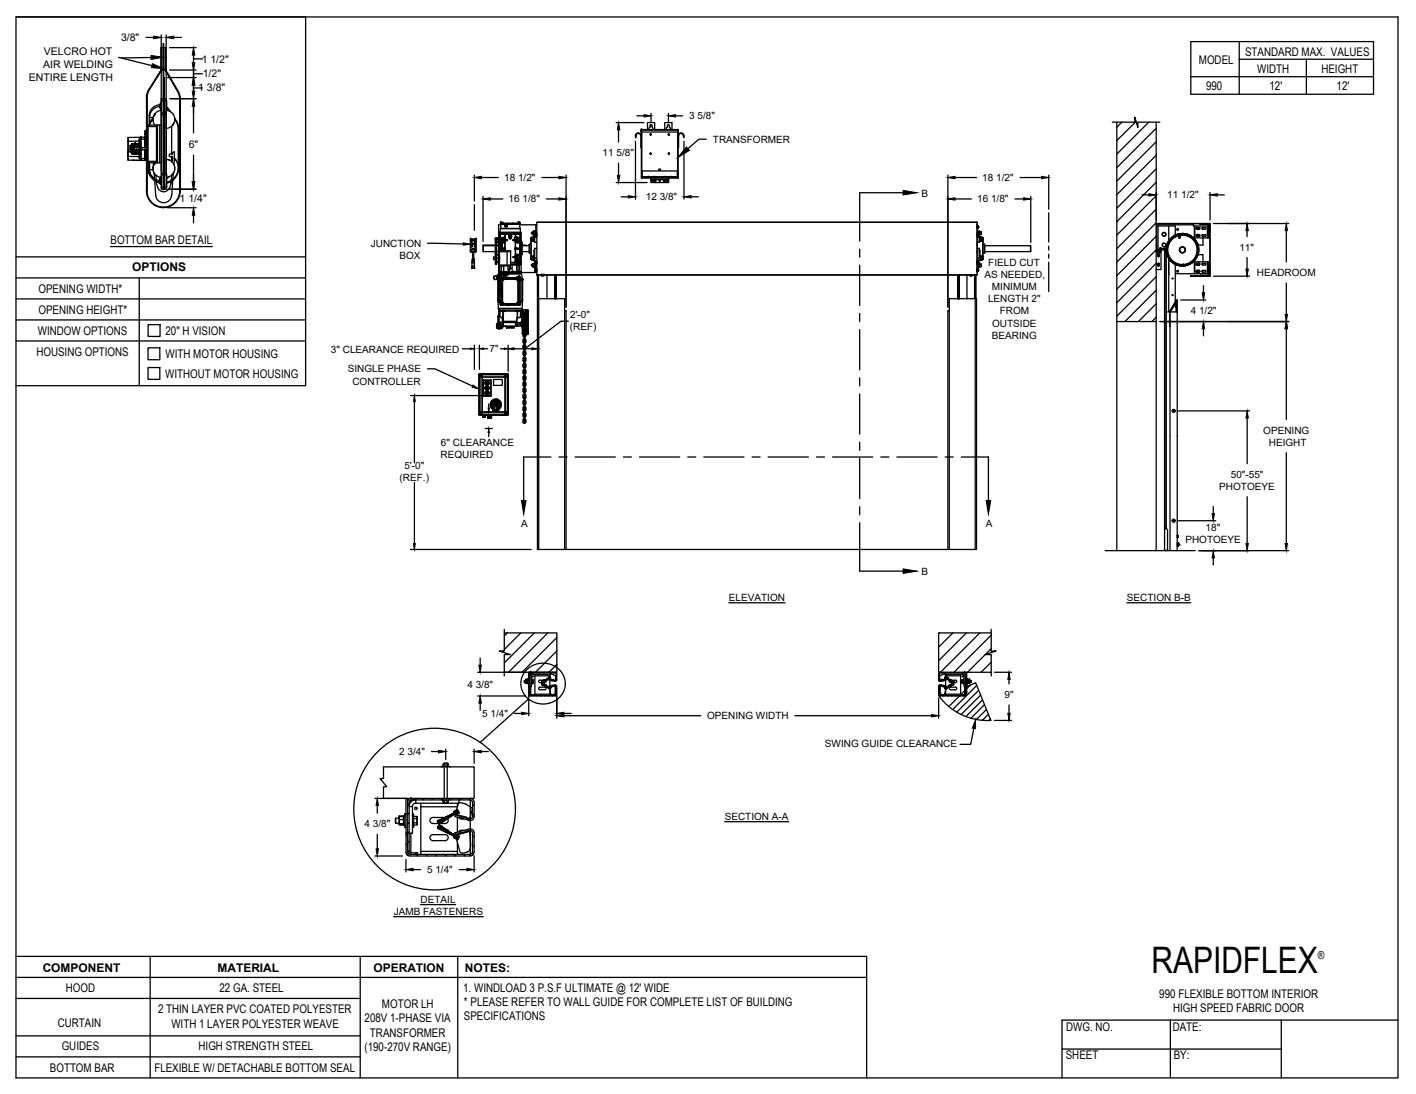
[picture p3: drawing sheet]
<svg xmlns="http://www.w3.org/2000/svg" width="279mm" height="216mm" viewBox="0 0 279 216" stroke-linecap="round" stroke-linejoin="round" font-family="sans-serif">
<defs><g id="words">
<text font-size="7.2" x="227.2" y="192">RAPIDFLEX</text>
<g font-size="2.4">
<text x="245.7" y="11.1">STANDARD MAX. VALUES</text>
<text x="236.6" y="12.7">MODEL</text>
<text x="238" y="17.8">990</text>
<text x="248.1" y="14.4">WIDTH</text>
<text x="250.5" y="17.8">12'</text>
<text x="260.7" y="14.4">HEIGHT</text>
<text x="263.7" y="17.8">12'</text>
<text x="21.8" y="48.2">BOTTOM BAR DETAIL</text>
<text x="26.1" y="53.6">OPTIONS</text>
<text x="7.6" y="57.8">OPENING WIDTH*</text>
<text x="7.6" y="62">OPENING HEIGHT*</text>
<text x="7.2" y="70.3">HOUSING OPTIONS</text>
<text x="7.5" y="66.1">WINDOW OPTIONS</text>
<text x="32.7" y="66.1">20&quot; H VISION</text>
<text x="32.7" y="70.7">WITH MOTOR HOUSING</text>
<text x="32.6" y="74.6">WITHOUT MOTOR HOUSING</text>
<text x="8.4" y="191.8">COMPONENT</text>
<text x="42.9" y="191.7">MATERIAL</text>
<text x="73.7" y="191.8">OPERATION</text>
<text x="91.7" y="191.8">NOTES:</text>
<text x="13" y="195.8">HOOD</text>
<text x="43.3" y="195.7">22 GA. STEEL</text>
<text x="91.4" y="195.7">1. WINDLOAD 3 P.S.F ULTIMATE @ 12' WIDE</text>
<text x="228.7" y="196.9">990 FLEXIBLE BOTTOM INTERIOR</text>
<text x="11.4" y="202.6">CURTAIN</text>
<text x="31.2" y="200">2 THIN LAYER PVC COATED POLYESTER</text>
<text x="33.8" y="202.8">WITH 1 LAYER POLYESTER WEAVE</text>
<text x="71.9" y="201.8">208V 1-PHASE VIA</text>
<text x="75.4" y="198.9">MOTOR LH</text>
<text x="91.5" y="201.4">SPECIFICATIONS</text>
<text x="91.5" y="198.5">* PLEASE REFER TO WALL GUIDE FOR COMPLETE LIST OF BUILDING</text>
<text x="210.4" y="203.6">DWG. NO.</text>
<text x="231.4" y="203.4">DATE:</text>
<text x="231.5" y="199.7">HIGH SPEED FABRIC DOOR</text>
<text x="12.2" y="207.3">GUIDES</text>
<text x="39.2" y="207.2">HIGH STRENGTH STEEL</text>
<text x="71.9" y="207.5">(190-270V RANGE)</text>
<text x="73" y="204.6">TRANSFORMER</text>
<text x="210.3" y="209.1">SHEET</text>
<text x="231.6" y="209">BY:</text>
<text x="9.8" y="211.5">BOTTOM BAR</text>
<text x="30.5" y="211.6">FLEXIBLE W/ DETACHABLE BOTTOM SEAL</text>
</g>
<text font-size="2.2" x="260.1" y="189.2">®</text>
<g font-size="2.1">
<text x="8.7" y="10.9">VELCRO HOT</text>
<text x="23.9" y="8.1">3/8&quot;</text>
<text x="5.7" y="15.9">ENTIRE LENGTH</text>
<text x="8.5" y="13.4">AIR WELDING</text>
<text x="39.8" y="12.3">1 1/2&quot;</text>
<text x="40" y="15.3">1/2&quot;</text>
<text x="39.1" y="18">1 3/8&quot;</text>
<text x="37.3" y="29.1">6&quot;</text>
<text x="35.4" y="39.9">1 1/4&quot;</text>
</g>
<g font-size="2">
<text x="136" y="23.6">3 5/8&quot;</text>
<text x="140.7" y="28.2">TRANSFORMER</text>
<text x="99.5" y="35.7">18 1/2&quot;</text>
<text x="118.9" y="30.8">11 5/8&quot;</text>
<text x="193.8" y="35.7">18 1/2&quot;</text>
<text x="100.4" y="39.9">16 1/8&quot;</text>
<text x="127.4" y="39.5">12 3/8&quot;</text>
<text x="181.8" y="38.8">B</text>
<text x="192.8" y="39.9">16 1/8&quot;</text>
<text x="230.3" y="39.2">11 1/2&quot;</text>
<text x="73.2" y="48.7">JUNCTION</text>
<text x="78.8" y="51.1">BOX</text>
<text x="195" y="52.6">FIELD CUT</text>
<text x="244.6" y="49.4">11&quot;</text>
<text x="194.3" y="54.9">AS NEEDED,</text>
<text x="195" y="59.7">LENGTH 2&quot;</text>
<text x="195.7" y="57.3">MINIMUM</text>
<text x="248" y="54.5">HEADROOM</text>
<text x="112.4" y="65.1">(REF)</text>
<text x="112.5" y="62.7">2'-0&quot;</text>
<text x="195.8" y="64.5">OUTSIDE</text>
<text x="197.3" y="62.1">FROM</text>
<text x="234.9" y="62">4 1/2&quot;</text>
<text x="65.3" y="69.7">3&quot; CLEARANCE REQUIRED</text>
<text x="96.6" y="69.5">7&quot;</text>
<text x="195.7" y="66.8">BEARING</text>
<text x="68.6" y="73.5">SINGLE PHASE</text>
<text x="69.5" y="75.9">CONTROLLER</text>
<text x="87" y="88">6&quot; CLEARANCE</text>
<text x="249.3" y="85.6">OPENING</text>
<text x="250.4" y="87.9">HEIGHT</text>
<text x="78.8" y="94.9">(REF.)</text>
<text x="79.8" y="92.6">5'-0&quot;</text>
<text x="86.9" y="90.4">REQUIRED</text>
<text x="242.9" y="94.3">50&quot;-55&quot;</text>
<text x="240.6" y="96.6">PHOTOEYE</text>
<text x="102.8" y="104.1">A</text>
<text x="194.5" y="104.1">A</text>
<text x="233.9" y="107.2">PHOTOEYE</text>
<text x="237.9" y="104.8">18&quot;</text>
<text x="181.8" y="113.5">B</text>
<text x="143.8" y="118.5">ELEVATION</text>
<text x="222.4" y="118.5">SECTION B-B</text>
<text x="92.2" y="135.7">4 3/8&quot;</text>
<text x="198.2" y="137.8">9&quot;</text>
<text x="95.1" y="141.5">5 1/4&quot;</text>
<text x="139.5" y="141.9">OPENING WIDTH</text>
<text x="78.8" y="149">2 3/4&quot;</text>
<text x="162.8" y="147.4">SWING GUIDE CLEARANCE</text>
<text x="143" y="161.7">SECTION A-A</text>
<text x="71.9" y="163.3">4 3/8&quot;</text>
<text x="84.3" y="172.3">5 1/4&quot;</text>
<text x="83" y="178.1">DETAIL</text>
<text x="77.7" y="180.5">JAMB FASTENERS</text>
</g>
</g></defs>
<!-- layer: ANNOTATIONS -->
<g fill="none" stroke="#000" stroke-width=".25">
<path d="M23.4 11.3l6.6 1.7M28.8 7.4h1.5M29.8 11.3l-5.8 .1M31.8 6.9v26.9M32.8 6.9v26.9M33.1 15.3h5.6M33.5 9.4h5.2M33.5 13.8h5.2M33.5 19.5h5.2M34.3 7.4h1.5M38.2 14.6h1.7M38.2 17.4h1.7"/>
<path d="M38.2 11.6h1.7M33 37.3h5.7M38.2 21v5.2M38.2 30.6v5.3M93.6 34.6v5.1M95 35h3.3M95.3 38.8v8.8M96.7 39.3h2.5M106.9 35h3.4M107.8 39.3h2.5M111.7 34.6v26M121.6 24.2h5.5"/>
<path d="M121.6 36h6.1M122 25.6v2.4M122 32.2v2.4M122.6 38.8h1.4M125.4 27.9v11.4M125.6 22.9h1.5M128.5 22.4v1.7M131.9 22.4v1.7M133.3 22.9h1.4M135 27.9v11.4M136.4 38.8h1.4M139.4 27.5h-1.5l-2.2 1.8"/>
<path d="M187 34.6v26M188.4 39.3h3.3M188.4 35h4.3M200.3 39.3h1.7M201.3 35h4.2M203.4 38.8v9M206.9 34.6v6.7M225.3 38.5h1.4M228.1 38v5.4M238.8 38v5.4M240.2 38.5h1.4M33 41h5.7"/>
<path d="M38.2 42.5v1.5M84.3 48l7.1 .2M233 59.2h4.9M237.5 56.4v1.4M239.4 54.5h7.1M239.4 44.1h14.9M246.1 45.5v1.2M246.1 50.8v2.3M253.8 45.5v6.2M253.8 55.9v6.1M81 78.1h15.8M81.8 79.2v12.1"/>
<path d="M84.3 72.8h1.5l7.4 3.4M91.2 68.8h1.6M93.6 68.1v4.8M94.6 68.1v4.8M95.4 68.8h.8M96.4 79.7v.8M98.7 68.8h.8M100.3 68.1v5.2M101.4 68.8h3.5M112.1 63.4h-1.4l-7.1 5.4M228.9 63.5h25.4M237.5 64.9v1.4"/>
<path d="M253.8 64.9v17.9M81.8 95.2v12.1M95.7 84.6h1.5M95.7 81.3h1.5M96.4 85.4v.8M232.3 81.1h14.2M239.4 99.9v1.5M246.1 82.5v9M246.1 98v9.3M253.8 89.3v18M81 108.4h23.8M143.8 119h11.1"/>
<path d="M222.4 119h12.6M232.3 102.8h7.6M236.5 108.7h17.8M239.4 110.1v1.4M94.3 132.7h9.6M94.3 137.4h9.5M94.7 129.9v1.4M94.7 138.8v1.4M104.3 137.3v4M109.9 137.3v4.4M185.2 137.8v3.9M196.2 132.7h3.4"/>
<path d="M199.1 134.1v.9M199.1 139.1v1.7M74 157.6h6.2M74.4 159v1.5M85.1 148.3h1.4M87.9 147.8v2.1M93.6 147.8v2.8M95 148.3h1.4M101.5 140.8h1.4M111.3 140.8h1.4M111.3 141.2h27M156.8 141.2h27"/>
<path d="M192.2 143.7l-.7 3.2h-2.1M196.2 142.2h3.4M74 168.9h5.4M74.4 164.7v2.8M80.1 169.6v2.5M81.5 171.6h1.5M83 178.5h6.9M90.6 171.6h1.5M93.6 168.9v3.2M143 162.2h12.6M77.7 180.9h17.6"/>
</g>
<!-- layer: MOTOR LH -->
<g fill="none" stroke="#000" stroke-width=".25">
<path d="M219.5 24.1h4.4v-1l.6 2v-1h4.4M220.4 24.1v84.6M221.4 24.1l-1 1M224.2 24l-3.8 3.7M226.7 24.1l-6.3 6.3M228.1 24.1v84.6M228.1 25.3l-7.7 7.8M228.1 28l-7.7 7.8M228.1 30.6l-7.7 7.8M228.1 33.3l-7.7 7.8M228.1 36l-7.7 7.8M228.1 38.6l-7.7 7.8"/>
<path d="M92.8 47.2h.1M92.8 49.5h.1M92.8 47.2v2.5h.3M92.8 47.2h1.1M92.8 47.2v2.3M92.9 49.6v.1M92.9 49.6h.2l-.2 .1M93 47.4l.1 .1zM93 48.6h.1M93 48h.1M93 48.1h.1M93 47.4h.1"/>
<path d="M93 47.5h.1M93.1 48.6h.1M93.1 48h.1M93.1 48.1h.1M93.1 47.4h.1M93.1 47.5h.1M93.1 49.2l.2-.2 .3 .2M93.1 53h.1M93.1 53h.5M93.1 52.6h.5M93.1 49.6v.1M93.1 51.7v.2"/>
<path d="M93.1 52.5v.5M93.1 52.5h.5M93.1 51.7h.5M93.1 51.9h.5v.6M93.1 51.9v.6M93.2 51.3h.1M93.2 51.3h.2M93.2 51.3l-.1 .4M93.2 49.7h.3M93.2 49.7h.1M93.3 49.7v1.6M93.4 51.3h.2"/>
<path d="M93.5 49.7v1.6M93.5 49.7h.1M93.6 51.3h.1M93.6 51.3v.4M93.6 51.7v.2M93.6 52.5h.1M93.6 51.7h.1M93.6 52.5v.1M93.6 53h.1M93.6 52.6h.1M93.6 49.7h.1M93.6 49.6v.1h-.5"/>
<path d="M93.6 49.2h.1M93.6 49.2h-.5v.4h-.3M93.6 49.6h.3M93.6 49.2v.4M93.6 52.6v.4M93.7 48.6h.1M93.7 48h.1M93.7 48.1h.1M93.7 47.4h.1M93.7 47.5h.1M93.7 49.6v.1M93.8 48.6h.1"/>
<path d="M93.8 48.1h.1M93.8 48h.1M93.8 47.4h.1M93.8 47.5h.1M93.8 49.6l-.1 .1M93.9 49.6h.1M93.9 47.2h.1M93.9 47.2v2.5h-.3M95.4 49.7h2.3M95.4 48.5l-.1 .1M97.4 51.2h.3M97.4 50.8h.3"/>
<path d="M97.4 50.8v.4M97.4 54.5l.5-.1 .1 .7-.4 .1zM97.5 54.6v.5M97.7 48.5h-2.3v1.2M97.7 48.4h-2.4l.1 1.3M97.7 47.2h.1M97.7 50h.3M97.8 50.9l.1 .1zM97.8 51.2h.1h-.1M97.8 50.8h.1h-.1M97.8 50.7l.1 .1M97.8 50.5h.1z"/>
<path d="M97.8 50.3h.1zM97.8 51.8l.1 .1M97.8 50.1h.1M97.8 52h.1M97.8 49.9h.1zM97.8 47.1h.1M97.8 51.5h.1M97.8 51.7h.1M97.8 51.9h.1M97.8 50.7h.1M97.8 47.3h.1M97.8 51h.1"/>
<path d="M97.9 51.2h-.1h.1M97.9 50.7h.1M97.9 51.2h.1M97.9 51.5h-.1h.1M97.9 51.5h.1M97.9 50.5h.1M97.9 51.7h-.1h.1M97.9 51.7h.1M97.9 50.3h.1M97.9 50.1h-.1h.1M97.9 50.1h.1M97.9 51.8h.1"/>
<path d="M97.9 52h-.1h.1M97.9 52h.1M97.9 50h-.1h.1M97.9 47.2h.1M97.9 54.5h.1M98 47.1v.2h.3M98 47.7l.3 .1M98 47.3v.4h.3M98 47.7h.1M98 47l-.1 5.1h-.1l-.1-5.1v5.1h.3v-4.3M98 49.7h2.8M98 48.5h.4"/>
<path d="M98 47v.8M98 51.7h.4M98 50.3h.1M98 47h.1M98 48.4h.4M98 55h.1M98.1 50.3h.1M98.1 51.7h.1M98.1 54.4h-.1l.1 .7 .1-.1M98.1 54.3l.2 .8M98.2 50.3h.2M98.2 55.1l-.1-.7 .2-.1 .1 .8h-.1"/>
<path d="M98.2 55.2h.1M98.2 55.1h.1M98.2 55.2h.7M98.3 55.2h.1M98.3 59.4v1.5M98.3 59.6h.1M98.3 59.6h.5M98.3 55.1v.1M98.3 47h-.3v.1M98.3 55.2v4.2h.6M98.4 55.2h.1M98.4 47.9v.5"/>
<path d="M98.4 49.7v.5M98.4 51.7v2.1M98.4 50.7h.2l-.1 .3M98.4 51h-.2h.2M98.4 49.5h2.4v3h-2.2v-3M98.4 54.2l.2 .9M98.4 54.3h-.1M98.4 51.2h.1M98.4 50.8h.1M98.4 50.2l-.1 .1M98.4 52.3h2.4M98.4 51.3h.1"/>
<path d="M98.4 49.4h.1M98.4 54.1h.1M98.4 54.1h1.7M98.4 54h1.8zM98.4 53.7h.1M98.4 53.7v.4M98.4 54.1v.1M98.4 54h.1M98.4 54h1.8M98.4 53.7h.7M98.5 55.2h.1M98.5 54h.1"/>
<path d="M98.5 55h.1M98.5 51.1h.1M98.5 51v.2M98.5 50.8h.1M98.5 46.8h-.1v5.7h.1M98.5 46.9h-.2l.1 1M98.5 52.2h.1M98.6 51.2h.1M98.6 50.8h.1M98.6 55l-.2 .1M98.6 53.7v.2h1.3l.1-.2M98.6 53.8h1.4"/>
<path d="M98.6 55.2h.1M98.6 53.8h1.3M98.6 53.7h.1M98.6 53.6v.2M98.6 55.2v4.2M98.6 45.8h4.1M98.6 54.2l.2 .8zM98.6 54.2l-.1 .1M98.6 53.8v.1M98.6 59.6h.3zM98.6 59.6v.5h.3M98.7 46.2h.1"/>
<path d="M98.7 46.9h.1M98.7 46.9l.6 .1 .1 .5M98.7 47l.6 .2M98.7 55.2h.1M98.7 46.2v1M98.7 47.6v.2M98.7 47.6h.1M98.7 47.2v.4M98.7 47.6h.3M98.7 47.2h.3M98.7 47.1h.5M98.7 46.1v.1"/>
<path d="M98.7 45.1l-.1 .7M98.7 45.1h3.9M98.7 46.1v3.4M98.7 47.8h.1M98.7 47.8v1.3M98.7 49h.9M98.7 45.9v.2M98.7 46.2v.7M98.7 49.1l.1 .1M98.7 46.1h.2M98.7 44v.2h.4M98.7 44h.1"/>
<path d="M98.7 44h.2M98.7 46.9h.5M98.7 46.2h.9M98.8 45.1h.1M98.8 55h-.2M98.8 49.2v.3M98.8 45.9h-.1M98.8 49.1h.1M98.8 47.9h.1M98.8 49.2h.1M98.8 49.1v.1M98.8 49h.1"/>
<path d="M98.8 47.9v1.1M98.8 49.1v.4M98.8 49h.9M98.8 49.1h.8M98.8 55.2h.1M98.8 55.2h-.6v4.2h.1M98.8 43.9v.1M98.8 55.1v.1M98.8 59.4v.2M98.8 43.9h.3M98.8 43.9h.1M98.8 43.9h.2"/>
<path d="M98.8 45.1v-.8h3.7v.8M98.8 44.4h-.4v2.5M98.8 54.2h-.1M98.9 49.4h.1M98.9 49.5h.1M98.9 49.3h.1M98.9 44.2v.1M98.9 59.9l.3 .3M98.9 56.7l-.1 .5 .1 .6M98.9 57.8h.1M98.9 56.7h.1M98.9 58v.7"/>
<path d="M98.9 55.5v1M98.9 55.6h.1M98.9 56.5h.1M98.9 59v.5M98.9 52.5v1.2h.2h-.7M98.9 55.1h.1M98.9 55.1l.1 4.8M98.9 55v.1h-.3M98.9 60v.1h-.2M98.9 53.6l-.4 .1M98.9 48.4h.1M98.9 48.9v.1"/>
<path d="M98.9 48.9h.1M98.9 48.6l.1 .1M98.9 48.6h.1M98.9 48h.2zM98.9 55.6v.9M98.9 56.7v1.1M98.9 48.4h.2M98.9 46.1h1.6v.4M98.9 48.3h.1M98.9 49h.1M98.9 48.5h.1M98.9 48.2h.1"/>
<path d="M98.9 45.9v.2M98.9 48.5v.1M98.9 48.5h.2M99 49.5h.1M98.9 52.5v1.2M98.9 54.1l.2 .8M99 48.2h.1M99 48.2v.1M99 48.2l-.1 .1M99 48.7h.1M99 48.6h.1M99 48.6h-.1"/>
<path d="M99 48.1h.1M99 48.1l-.1 .1M99 54.9l-.2 .1M99 48.9h.1M99 48.5h.1M99 48.6v.1M99 48h.1M99 47.2v.4M99 48.9v.1M99 44h.3M99 44l-.1 .2M99 48.5l-.1 .1"/>
<path d="M99 44v.3M99 59.7l.2 .1-.1-.1M99 59.7h.1M99.1 48.4h.1M99 48.3h.1M99.1 48.9h.1M99 48.1v.1M99 48.8l-.1-.1 .1 .1M99 48.8h.1M99.1 48.7h.1M99 49.4h.1M99 49.3h.1"/>
<path d="M99 55.4v4.3M99 47.4h.2M99 43.9h.1M99 48.3h-.1h.1M99 48.7v.1M99.1 54.9h3.1l.2 .1v5l-.1 .1h-3.2l-.1-.1zM99.1 48.9l-.1 .1M99.1 48.5h.1M99.1 48.6h.1M99.1 48.6l-.1 .1M99.1 48.7v.1M99.1 48.8h-.1"/>
<path d="M99.1 43.9v.1M99.1 59.7l.2 .2M99.1 44.2h.1M99.1 55.4h.1M99.1 59.7h.1M99.1 49.3h.1M99.1 49.4h.1M99.1 49.5h.1M99.1 44.2v.1M99.1 55.4v4.3M99.1 44.2h1M99.1 53.8h.1"/>
<path d="M99.1 44.2l.3 .1M99.1 53.8h.5zM99.1 53.6h.2M99.1 46.2h.2M99.1 46.2h.1M99.1 53.6v.2M99.2 55.3l-.1 .1M99.2 54.8l-.3 .3M99.2 55.2l-.1 .2M99.2 55.4l.2-.3h2.5l.3 .3v4.3l-.3 .2h-2.5l-.2-.2zM99.2 55.3h.1M99.2 59.8l.1 .1"/>
<path d="M99.2 54.8h.1M99.2 49.4h.1M99.2 49.5h.1M99.2 49.3h.1M99.2 54.8h3M99.2 53.8h.1M99.2 47.1h.1v.6h-.1M99.2 47.2h.1M99.2 47.2v.4M99.2 47.6v.2h-.5M99.2 47.6h.1M99.2 46.9l.2 .1"/>
<path d="M99.2 47.9h-.4M99.3 54.2l-.5-.1 .2 .8M99.3 53.8h.1M99.3 53.6h.3v.2M99.3 53.6v.2M99.3 54.2v.6M99.3 44h.1M99.3 44h1.9M99.3 59.9l.1 .2-.1-.2M99.3 55.1l-.1 .1M99.3 45.9h-.8v7.7M99.3 44v.2"/>
<path d="M99.3 46.2h.1M99.3 55.1l-.1 .2M99.3 59.9l2.6 .1M99.3 55.1h.1M99.3 59.9h.1M99.3 54.8h-.1M99.3 54.8h.1M99.4 53.6h-.1M99.4 52.5v1.1M99.4 53.8h.1M99.4 47.8l-.2 .1M99.4 55l-.1 .1"/>
<path d="M99.4 55h.1M99.4 47.5h.1M99.4 47.3h.1M99.4 47.1l.1 .2M99.4 47.8v-.1v.1M99.4 47v.1M99.4 47h.1M99.4 47.8h.1M99.4 55h2.5M99.4 47.5l-.1 .3-.6 .1M99.4 47.8l-.6 .1M99.4 47l.1 .3"/>
<path d="M99.4 47h.3M99.4 47.8h.2M99.5 47.1h-.1M99.5 47.5h-.1M99.5 47.3h.1M99.5 54.2h.2l.1 .4-.2 .1zM99.5 54.2h-.2M99.5 53.6v.2M99.5 47.5l-.1 .2M99.5 47.3h.2M99.5 47.5h.1M99.5 47.5v.2"/>
<path d="M99.5 53.8h.1M99.6 53.8h.1M99.6 49l-.9 .1M99.6 49h.1h-.9M99.6 49.1h.1M99.6 54.7l-.3 .1M99.6 53.7h.2M99.6 53.7h.7M99.6 47.5h.1M99.6 47.3l-.1 .2M99.6 46.2h.1M99.6 49.1l.1 .1"/>
<path d="M99.6 49h.1M99.6 47.3h.5M99.6 47.5h.5M99.6 46.2h-.9M99.6 49.1h-.8M99.6 47.5h-.1M99.6 47.3h.1M99.6 46.2v1.1M99.6 47.5v1.5M99.6 49.2v.3M99.7 47.3h.1M99.7 47.3h-.1"/>
<path d="M99.7 47.8v1.4M99.7 47.1h.1M99.7 47h.1M99.7 47.5v.3M99.7 46.2h.1M99.7 47.5h.1M99.7 49h-.1M99.7 44.4h.2a.16 .16 0 0 1 .1 .2 .16 .16 0 0 1-.1 .1M99.7 47.5h-.2M99.7 49.1h.1M99.7 53.8h.1M99.7 44.4a.22 .22 0 0 1 .4 .2 .22 .22 0 0 1-.4 .2"/>
<path d="M99.7 47.3h.4v.2h-.4M99.7 49h.1M99.7 53.7v.1M99.8 53.7h.2M99.8 54.8h1M99.9 44.4a.22 .22 0 0 1 .2 .2 .22 .22 0 0 1-.2 .2h-.2M99.9 54.8h.1M99.9 54.8h.9M99.9 46.2h.6v.3M99.9 53.8h.1M99.9 46.2h-.2v.8M99.9 53.8v.1"/>
<path d="M99.9 53.7v.1M100 53.7h.1M100 53.7h.3M100.1 47.5h.1M100.1 47.5h-.4M100.1 49.5v3M100.1 47.3h-.4M100.1 44.2h1.1M100.1 44v.3M100.2 52.5v.6h.4v-.6M100.3 53.1v.5M100.3 53.6h-1.2"/>
<path d="M100.3 53.6h.2M100.3 53.6a.71 .71 0 0 1-.6 .7M100.4 54.1h2.5M100.4 54h2.5M100.5 46.5l-.1 .2 .1 .2M100.5 46.1h.1M100.5 46.1l-.9 .1M100.5 53.7h.9M100.5 47a.16 .16 0 0 0 .2 .2 .16 .16 0 0 0 .1-.2M100.5 47h.1M100.5 46.5h.1M100.5 46.9h.1"/>
<path d="M100.5 53.7h1.3M100.5 46.9v.1M100.5 47l.2 .1 .1-.1M100.5 53.1v.5M100.5 53.6a.94 .94 0 0 1-.7 .9M100.6 52.9h.2M100.6 53h.2zM100.6 52.9h.1zM100.7 52.9h.1M100.8 52.1h.7l.1-.3a.19 .19 0 0 1 .1-.2 .19 .19 0 0 1 .2 .2l.1 .3 .4 .1h-1.4v1.5M100.8 52.9l-.2 .1M100.8 47h.1"/>
<path d="M100.8 46.9h.1M100.8 46.9l.1 .1M100.8 46.9v.1M100.9 46.5v.2l-.1 .2M100.9 46.5h.1M100.9 46.5l.1 .2-.2 .2M100.9 46.1l.6 .1M100.9 46.1h.1M100.9 46.1v.4M100.9 46.1v.1M100.9 46.2h.6M100.9 46.2v.3"/>
<path d="M101 53.6h1.2M101.2 44h.9M101.2 44v.3M101.2 50.7h.1M101.2 47.5h.1M101.2 47.5h.4M101.2 50.8h.4M101.2 47.3h.5M101.3 47.5h.4M101.3 50.7h.4M101.3 50.8h.4M101.4 53.7h.1"/>
<path d="M101.4 53.8h.1M101.4 53.8l1.4 .1M101.4 53.7h.4M101.4 53.8h1.4M101.4 53.7v.1M101.4 53.7v.1h1.3M101.4 47.3h.1M101.4 47.3h.5M101.4 53.8l.1 .1M101.5 46.2h.2v.6M101.5 46.2h.2M101.5 46.2h.1"/>
<path d="M101.5 47.3h.1M101.5 46.9h.4M101.6 51.8h-.8M101.6 53.7l.1 .1M101.6 51.6h.1M101.6 50.6l-.4 .1v.1h.4M101.6 50.6l-.3 .1M101.6 49h.1M101.6 47.5h.1M101.6 50.6h.1M101.6 50.8h.1M101.6 50.8h.3"/>
<path d="M101.6 47.5h.3M101.6 46.8l.1 .1M101.7 49.1h-.1M101.7 46.8h.1M101.7 46.8l-.2 .1v.4h-.3v.2h.4M101.7 49h.1M101.7 49v1.3M101.7 51.6h.1M101.7 51.6l-.2 .2M101.7 49.1h.1M101.7 46.8v.1M101.7 50.3v.3"/>
<path d="M101.7 50.9h.1M101.7 47.5h.1M101.7 50.6h.1M101.7 47.7v1.3M101.7 50.3v.1M101.7 51.1v.5M101.7 50.7h.1M101.7 50.8h.1M101.7 52.3h.3v1.3M101.7 47.5v.2M101.7 50.4v.3M101.7 50.8v.3"/>
<path d="M101.7 46.2h.1M101.7 46.2h1v.7M101.7 49h.9M101.7 50.7l.2 .1M101.7 47.3l.2 .2M101.7 47.3h.2M101.7 50.7h.2M101.7 49.1v.1M101.7 46.8l.2 .1M101.7 50.9v.2M101.7 47.5v.3M101.7 47.5h.2v.2"/>
<path d="M101.7 50.6v.1M101.7 50.8v.1M101.7 49.1v1.2h.2M101.7 46.2v.6M101.7 50.9h.2M101.7 46.2h.9M101.7 49.1h.9M101.8 53.8h.1M101.8 52.2l-.8 .1M101.8 49.1h-.1h.9M101.8 53.8h.4M101.8 51.6h.1"/>
<path d="M101.9 51.6l.1 .5M101.9 51l.2 .2M101.9 47.7v.1M101.9 46.9h.7M101.9 50.7h-.3M101.9 46.9h.1M101.9 51v.1M101.9 50.9h.1M101.9 50.6h.1M101.9 50.6v.1M101.9 47.5h.1M101.9 50.8h.1"/>
<path d="M101.9 50.8v.1M101.9 50.7h.1M101.9 50.4v.2M101.9 50.9v.1M101.9 53.8h.1M101.9 47.5v.2M101.9 50.5h.1M101.9 47.3h.1M101.9 50.3v.2M101.9 47.8h.1M101.9 50.3h.1M101.9 47.8l.2 .1"/>
<path d="M101.9 51.2h.1M101.9 47.8h-.2v1.2M101.9 51.2h-.2v.4M101.9 46.9h.2M101.9 55l.1 .1M101.9 55h.1M101.9 47.5l.1 .4h.6M101.9 50.5l-.2 .1M101.9 47.1h.1M101.9 47.1v.2M102 53.8h.1M102 52.3h.1"/>
<path d="M102 52h.1M102 53.6h.1M102 52v.1M102 54.6h.7v.5h-.2v-.5M102 52.1h.2M102 53.6v.2M102 59.9h.1M102 59.9l-.1 .2 .2-.2M102 55.1h.1M102 51.2v.1l.1-.1M102 51h.2M102 47.6h.2"/>
<path d="M102 52.3v1.3M102 59.9l-.1 .1M102 55.1l.3 .3M102 44.2h.3M102 44.2v.1M102 44.2h.1M102 46.2h.2M102 46.2h.1M102 51.5l-.1 .1M102.1 53.8h.1M102.1 51.2h.1M102.1 55.1l.1 .1"/>
<path d="M102.1 45.9h.7v7.7M102.1 51.5l-.2 .1M102.1 50.2l-.2 .1M102.1 51.2h.6M102.1 46.9h.1M102.1 46.9l-.2 .2M102.1 51.2l.5 .1M102.1 47.9h.5M102.1 50.2h.5M102.2 47.8h.4zM102.2 50.4h.4zM102.2 47.1h-.2v.6h.2"/>
<path d="M102.2 50.5h-.2v.5h.2M102.2 50.4v.1h-.2M102.2 51h.1M102.2 50.5v.5M102.2 47.2v.4M102.2 47.1h.5M102.2 50.7h.4M102.2 47.4h.4M102.2 47.6v.2M102.2 51v.1h.5M102.2 53.8h.1M102.2 53.6h-.4v.2"/>
<path d="M102.2 52.1h.1M102.2 53.6v.2M102.2 53.7h.7M102.2 54.8l.2 .3M102.2 55.4h.1M102.2 55.3h.1M102.2 55.2l.1 .2M102.2 59.8l-.2 .1M102.2 54.8l-3 .1M102.2 54.8h.1M102.2 54.8v.1M102.2 55.2v.2"/>
<path d="M102.2 46.2h.1M102.2 51.4h.1M102.2 51.4l-.4 .2M102.3 51.4h.1M102.3 51.4h.3M102.3 59.7l-.3 .2M102.3 44.2h.1M102.3 59.7l-.1 .1M102.3 55.4h.1M102.3 59.7h.1M102.3 44.2v.1M102.3 55.4v4.3"/>
<path d="M102.3 43.9h.1M102.3 43.9h.2M102.3 43.9v.1M102.3 43.9h.3M102.4 44h-.3v.2M102.4 44v.2M102.4 54.6h-.4v.2M102.4 54.6h.1M102.4 54.5h.1zM102.4 44l-.1 .3M102.4 54.5v.1M102.4 59.9h.1"/>
<path d="M102.4 55.1v4.8M102.4 44h.2M102.4 52.2h.1M102.4 52.2v1.5M102.4 46.1h.2M102.4 52.2v1.5h-.2h.7M102.4 55.1h.1M102.4 45.9v.2h-1.5M102.4 52.1h.1M102.4 52.2h-.4M102.4 53.6h.5M102.4 60v.1"/>
<path d="M102.4 55.2h.6M102.4 59.9l-.2 .3M102.5 54.5h.1M102.5 44.2v.1M102.5 51.4h.1M102.5 52.1h-.1M102.5 52.1h.1M102.5 43.9h.1M102.5 55.2h.1M102.5 59.6h.6M102.5 59.6h.2v.5h-.3M102.5 55.2h.6v4.2h-.7"/>
<path d="M102.5 54.5v.1M102.5 55.1v.1M102.5 59.4v.2M102.5 54.6h.2M102.5 59.6h.2M102.5 44.4h3.4M102.6 47.9h.1M102.6 47.9v1.1h-.9M102.6 50.2h.1M102.6 49.1v1.1M102.6 52.1h.1M102.6 43.9v.1"/>
<path d="M102.6 44h.1M102.6 45.9v.3M102.6 50.2v.1M102.6 44v.2h-1.4M102.6 55.2h.1M102.6 46.2h.1M102.6 47.8v2.6M102.6 52.2h-.2M102.6 50.2l-.6 .1-.1 .5 .1 .4h.6M102.6 53.8h.1M102.6 51.4h.1M102.6 51.3h.1"/>
<path d="M102.6 46.9h.1M102.6 46.2v.7M102.6 52.2h.2M102.6 45.1l.1 .7M102.6 45.1h.1M102.6 49.1h.1M102.6 49h-.8l.8 .1M102.6 46.9l-.6 .1-.1 .5M102.6 52v.1M102.6 52.2l-.2 .1M102.6 52h.1M102.7 46.1v5.5"/>
<path d="M102.7 52h.1M102.7 47.2v.4zM102.7 51.5h.1M102.7 51.3h.1M102.7 50.5v.5zM102.7 51.3v.2M102.7 51.5v.1M102.7 46.9v.9M102.7 46.9h.1M102.7 46.9h-.1M102.7 47l-.7 .2M102.7 51.6v.3"/>
<path d="M102.7 51.9l-.1 .3M102.7 52l-.1 .1M102.7 50.4v.9M102.7 51.9v.1M102.7 55h.4M102.7 53.8h.1M102.7 53.8l.1 .1M102.7 53.6l.1 .2M102.8 55.2h.1M102.8 53.9h.1M102.8 53.8h-.1M102.8 55.2v4.2"/>
<path d="M102.8 53.7v.2M102.8 53.7h.1M102.8 51.6h.1M102.8 52.1h.1M102.8 47.6h.1M102.8 50.5h.1M102.9 54h.1M102.9 53.6v.1M102.9 50.5h.1M102.9 55.2h.1M102.9 47.6v2.9v-2.9M102.9 53.7h.1"/>
<path d="M102.9 47.6h.1M102.9 53.7v.4M102.9 54.1l.2 .9M102.9 48h.1M102.9 50.2h.1M102.9 53.8h3M103 48h.1M103 48v2.2M103 50.1v.1M103 48.4h.8v.1M103 55.2h.1M103 55.2h.1h-.1"/>
<path d="M103 50.1h.1M103 48v2.1M103 49.7h1.4M103 55.2v4.2M103.1 55.2h.1M103.1 59.6l-.1 1.4h-4.7v-.1M103.1 55v.2M103.1 59.4v.2M104.4 48.5h-1.4M104.5 48.2v1.7M104.5 49.9h.3M104.5 48.2h.3"/>
<path d="M104.8 50.7h.1M104.8 51.2h.1M104.8 46.9v.5M104.8 46.9h.1M104.8 50.7v.5M104.8 47.4h.1M104.8 47.6v2.9M104.8 47.6h.6M104.8 50.5h.2M104.9 46.8h.4v.8l.1-.1M104.9 46.8l.1 .1M104.9 47.5v.1"/>
<path d="M104.9 46.8h.1M104.9 46.8v.7M104.9 50.6v.7M105 51.4h.1M105 50.8h.3v.4h-.3zM105 51.2v.2M105 47.3l-.1 .3M105 51.4h.3M105 45.8l-.2 .2 .2 .2M105 52.1l-.2 .2 .2 .2M105.1 52.1h.1M105.1 45.8h.1"/>
<path d="M105.1 46.2h.1M105.1 52.5h.1M105.1 45.8v.4M105.1 52.1v.4M105.1 52.5v.1M105.1 52.6h.1M105.1 52.1v.5M105.3 52v.8M105.3 52.8h.1M105.3 45.6h.3v.2h-.3zM105.3 45.8v.4h.3M105.3 46.2v.2h.3"/>
<path d="M105.3 52.1h.3v.5h-.3zM105.3 52.6v.2h.3v-.2M105.3 45.6v.8M105.3 51.4h.1M105.3 50.5h-.3v.3M105.3 50.5h.1M105.3 46.9h-.3l-.1 .2 .1 .2h.3M105.3 50.5v.3M105.3 51.2v.2M105.3 46.8h.1M105.3 50.5h.2M105.4 47.6l.1 .2h.4"/>
<path d="M105.4 49.6h.1M105.4 49.6l-.1 1.9h.2v-1.9M105.4 51.4h.1M105.4 47.5v.1M105.5 49.6h.1M105.5 46.8h-.1M105.5 46.4v1.4l-.1-1M105.5 49v.6M105.5 49l-.1 .6M105.5 51.4h.4M105.5 50.9h.4M105.5 49h.4"/>
<path d="M105.5 46.8h.4M105.5 49v3M105.5 52.8v1M105.5 50.9h-.1M105.6 52h-.3v.1M105.6 52l.1 .1h.2M105.6 53.4l.1 .2h.2v-.2M105.6 46.1h.1v.3l.2-.2-.2-.2h.2v.1M105.6 46.4l.1 .1M105.6 52.1v-.1l.1 .9M105.6 53.2v.2M105.6 51.8v.2"/>
<path d="M105.6 46.1v.3M105.6 45.6v.1M105.6 52.8h.1M105.6 46.4h.1M105.6 52.7v.1M105.7 52.1h.1M105.7 53.5v.1M105.7 46.4v.1M105.7 53.2h.2v.2h-.2zM105.7 45.5l-.1 .6v-.3M105.7 51.6v.1M105.7 53.1h.1"/>
<path d="M105.7 46h.1M105.7 44.4v2.3M105.7 51.4v2.4M105.9 51.8h-.2v.2h.2M105.9 51.6v.1M105.9 51.6l-.3 .2M105.9 53.1h.1M105.9 53.1l-.3 .1M105.9 46.4h.1M105.9 46h.1M105.9 43.9h86.9v10.4h-86.9zM105.9 51.7v.4"/>
<path d="M105.9 53.1v.1M105.9 46.4l-.2 .1M105.9 46.7h-.6l.1 .9M105.9 52.1h.1M105.9 53.5v.1M105.9 46.4v.1M105.9 54.3h86.9M105.9 43.9h86.9M106 54.3v4.5h.2M106.2 54.3v4.6M106.3 54.3v4.6M106.3 58.9v49.5"/>
<path d="M106.9 54.3h.1M106.9 54.3v.2h.4v-.2M107.1 54.3v.2M107.3 54.3h.1M107.9 54.3v4.6M109.5 58.9v-4.6v4.6M109.6 54.3v4.6M109.6 58.9v-4.6v4.6M109.6 54.3v4.6v-4.6M109.7 54.3v4.6v-4.6M189 54.3v4.6v-4.6M189.1 54.3v4.6v-4.6"/>
<path d="M189.1 58.9v-4.6v4.6M189.1 54.3v4.6M189.2 58.9v-4.6v4.6M189.2 54.3v4.6M190.8 54.3v4.6M191.4 54.3h.5M191.5 54.3v.2h.3v-.2M191.6 54.3v.2M192.3 54.3v4.6M192.4 58.9v49.5M192.5 54.3v4.6M192.6 54.3v4.6"/>
<path d="M192.8 48.5h.1M192.8 49.7h.1M192.8 52h.1M192.8 51.8h.1M192.8 46.8h.5M192.8 53.8h.1M192.8 52.1h.1M192.8 50h.1M192.8 51.7h.1M192.8 44.4h.1M192.8 48.1h.1M192.8 44.3v.1"/>
<path d="M192.8 51.4h.4M192.8 46.7h.6v.9M192.8 53.5h.1M192.8 45v.1M192.8 46.4v.1M192.8 45.5l.1 .5M192.8 50.9h.4M192.8 49h.4v2.4M192.8 44.4v9.4M192.8 53.2v.2h.2l-.2-.3h.2v.1M192.8 53.4v.2l.2-.2M192.8 44.6l.2 .1z"/>
<path d="M192.8 44.7v.3M192.8 46.1v-.1h.2v.1M192.8 51.8v.2h.2l-.2-.3h.2v.1M192.8 52v.1h.2M192.8 53.1h.1M192.8 44.6h.1M192.8 46h.1M192.9 52.1l.1 .2M192.9 52.1h.1M192.9 52.1l-.1 .8M192.9 46.5h-.1M192.9 46l.4-.1v.4h-.2"/>
<path d="M193 52.7h.3M193 45.6l-.1 .1M193 44.7v.3l-.2 .1M193 45l-.2 .1M193 46.4h-.2v-.3h.2v.3M193 52v.1M193 51.7h.1M193 44.6v.5M193 46v.4M193 53.1h.1M193 46.4l-.2 .1M193 52h.1"/>
<path d="M193 53.2h.1M193 53.4h.1M193 51.8h.1M193 46.1h.1M193 46.4h.1M193 44.9h.1M193 44.7h.1M193 51.7v.4M193 53.1v.4M193 46.4v.1M193.1 46.1v.2M193.1 51.8v.2"/>
<path d="M193.1 44.7v.2M193.1 53.2v.2M193.1 46.1v.3M193.1 52h.2v.2l-.3 .1v.4h.3v-.4M193.1 46.3v.1M193.1 52h.1M193.2 50.9h.1M193.3 46.7l-.1 1.1 .1-1M193.3 49.6h.1M193.3 52.7h.1M193.3 52h.1M193.3 46.3v.1"/>
<path d="M193.3 45.6v.8M193.3 49.6v1.9h.1v-1h-.1M193.3 51.4h-.1M193.3 47.5v.1M193.3 45.8v-.2h-.3v.3M193.3 45.8v.1M193.3 46.4h-.3M193.3 52v.7M193.3 45.8h.3M193.3 46.2h.3M193.3 52.6h.3M193.3 52.1h.3"/>
<path d="M193.3 49.6l-.1-.6 .1 .6M193.3 47.6l-.1 .2h-.4M193.3 47.6h.6M193.3 47.6h.1M193.3 49.6v.9M193.4 46.8h.1M193.4 50.6l.4 .1-.4 .1zM193.4 50.5h.1M193.4 51.3v.1M193.4 46.9h.3v.4h-.3zM193.4 47.3v.3M193.4 46.9v-.1h.3v.1"/>
<path d="M193.4 50.8v.4M193.4 51.2v.2M193.4 50.5v.1M193.6 45.8h.1M193.6 52.1v.1M193.6 45.8v.4M193.6 52.1v.5M193.6 46.2h.1M193.6 52.6h.1M193.7 50.8v.4h-.3M193.7 51.2v.2h-.3M193.7 50.5h.2"/>
<path d="M193.8 50.5v.9M193.8 46.8l-.1 .8v-.3M193.8 50.7h.2M193.8 51.2h.2M193.8 46.9h.2M193.8 47.4h.2M193.9 47.6v2.9M194 49.9h.2M194 48.2h.2M194 46.9v.5M194 50.7v.5M194.2 48.2v1.7"/>
<path d="M194.3 48.5h9v1.2M203.3 48.5v1.2h-9M228.1 48.5h.1M228.1 44.4h7.4M228.1 49.4h1M228.1 44.1h10.6M228.1 44.6h3.8v1.8M228.1 49.6h1M228.1 49.8h1M228.1 41.3l-7.7 7.8M228.1 44l-7.7 7.7M228.1 46.6l-7.7 7.8"/>
<path d="M228.1 49.3l-7.7 7.8M228.1 52l-7.7 7.7M228.1 54.6l-7.7 7.8M228.1 57.3l-6.1 6.2M228.1 59.9l-3.5 3.6M228.2 44.6l.1 4.7M228.3 49.3h.1M228.3 49.3h1.9M228.3 49.3h.6M228.5 50.1l.2 .1-.1 .5-.1-.1zM228.5 51.9l.2 .1-.1 .6-.1-.2zM228.5 44.6v4.7"/>
<path d="M228.7 44.1h.1M228.9 49.3h.1M228.9 49.1v.2M228.9 49.1h.1M228.9 49.1h.2M228.9 49.2h.1M228.9 49.1l1.2 .1h-1.2M228.9 49.2h1.2M228.9 49.3l.2 .1M228.9 49.3l-.1 .1M229 49.2h.1M229 49.3h.1"/>
<path d="M229 49.1h.1M229.1 49.1h.1M229.1 49.2h.1M229.1 49.3h.1M229.1 49.4v3.8h-1M229.1 49.2v.1M229.1 49.1h-.1M229.8 49.3v59.4M230.1 49.2h.1M230.1 49.2l-1.2 .1M230.1 49.2h-1.2h1.2M230.4 49.3h.1"/>
<path d="M230.5 50.3l-.1 .1M230.6 54.3h.1M230.6 44.6v2.9M230.6 47.6h.1M230.6 47.7h.1M230.6 48.2h.1M230.6 50.4h.1M230.6 50.9h.1M230.6 51v10.6M231.9 59.9v.7h.3M231.9 52.1h.1M231.9 46.5h.1"/>
<path d="M231.9 54h6.6M231.9 46.7v.1M231.9 51.9h.1M231.9 52.2v7.4M231.9 59.2h.4v49.5M232.1 59.4l-1.2 2M232.2 59.2v2.4M232.5 46.5h.4M232.6 46.5l.1 .2M232.6 46.5l-.1 .2h.4v-.2h-.2M232.6 46.9h.2M232.6 46.7v.2"/>
<path d="M232.6 46.5a2.91 2.91 0 0 1 3.6 3.3 2.91 2.91 0 0 1-4.6 1.9 2.91 2.91 0 0 1 .3-4.9l.6-.3M232.8 46.7v.2M232.9 46.5h.1M233.2 46.4h.1M233.4 52.2h.1M234 52.2l-.2 .2M234.1 44.1h.1M234.5 46.4l-.2 .1M235 54.5h1.4zM235 54.5h.1M235.5 44.1v.5h3M235.7 54v-2.3h2.8l-.1 2.6"/>
<path d="M235.8 44.6v2.3M235.8 51.7v2.3M236.1 48.4h.1M236.1 50.2h.1M236.1 46.3l-.2 .2 .3 .2M236.1 46.3h.1M236.2 44.9v.1M236.2 52.2l.1 .1M236.2 52.1l.2 .2 .2-.1M236.2 52.1l.3-.2 .1 .3M236.2 44.9l-.3 .2 .4 .2M236.2 53.4l-.3 .1 .4 .2"/>
<path d="M236.2 52v.1M236.3 52l-.1 .2M236.3 50.4h.1M236.3 50.4a3.2 3.2 0 0 0-3.4-4.3 3.2 3.2 0 0 0-2.1 5 3.2 3.2 0 0 0 5.4-.4l.1-.3M236.3 52l-.4 .1 .4 .2M236.3 48.4h.1M236.3 50.2h.1M236.3 50.4a3.2 3.2 0 0 0-3.5-4.3 3.2 3.2 0 0 0-2.1 5.1 3.2 3.2 0 0 0 5.5-.5M236.3 50.3l-.1 .3M236.3 50.4a3.2 3.2 0 0 0-2.5-4.3 3.2 3.2 0 0 0-3.7 3.2v54.9M236.3 50.3v.1M236.4 50.4l-.2 .2"/>
<path d="M236.4 50.4a3.2 3.2 0 0 0-2.6-4.3 3.2 3.2 0 0 0-3.7 3.2v54.9M236.4 50.4h.1M236.4 48.4h.1M236.4 50.2h.1M236.4 49.8l-.2 .2M236.4 50.2h1v1.5M236.5 44.9l.3 .2-.3 .2M236.5 53.4l.3 .1-.3 .2M236.5 46.3h.1M236.5 45l-.3-.1v.3M236.5 45l.1 .1M236.6 52l.2 .1-.2 .2"/>
<path d="M236.6 45.1l-.3 .2-.1-.1M236.6 44.9h-.1M236.6 45.1l-.2 .2-.2-.1M236.6 45.1l-.2-.2-.2 .3M236.6 52h-.3v.3M236.6 52v.2M236.6 52l.1 .1M236.6 46.3l.2 .2-.3 .2M236.6 52.2l-.2 .2-.1-.1M236.6 52.2v.1M236.7 44.1h.1M236.8 44.1v.2"/>
<path d="M236.8 54.3v.2M236.9 44.3h1.5M236.9 54.3h1.5M237.2 52l.6-.1 .2 .2-.2 .2h-.5zM237.2 44.9h.6l.2 .2-.2 .2-.5-.1zM237.2 53.4h.6l.2 .1-.2 .2h-.5zM237.3 46.3l-.1 .3 .6 .1 .2-.2-.2-.2M237.3 46.3h.5M237.4 46.9v1.5h-1M237.4 44.9v.4M237.4 46.3v.4M237.4 52v.3"/>
<path d="M237.4 53.4v.3M238.2 44.6v2.3M238.2 51.7v2.3M238.3 44.6v2.3M238.3 51.7v2.3M238.4 44.6v2.3M238.4 51.7v2.3M238.4 44.3l.1 2.6h-2.8v-2.3M238.5 52.7l.2-.1v1.9M238.5 45.9v.1M238.7 44.1v1.9h-.2M238.7 44.1h.1"/>
<path d="M238.7 44.1v10.4h-3.7M238.8 44.1v10.4l-3.8-.1M238.8 47.4l-.1 .1M238.8 50.1h-.1M98 64.8h.1M98.1 64.4l.2-.2v.2zM98.1 64.1h.1M98.1 64h.1M98.1 64l-.1-.1v.4M98.1 64.3h.1M98.1 64.3l-.1-.1v.2v.3h.1M98.1 64l.2-.1-.2 .2z"/>
<path d="M98.1 63.9h-.1M98.1 64.2h-.1M98.2 64.2h.1M98.2 64.1h.1M98.2 64.8h.1M98.2 64.8h-.1h.9h-.1M98.2 64.1v.1M98.2 64.1l-.1 .1M98.3 63.9h.1M98.3 64.2h.1M98.3 64.8h.1M98.3 64.2h-.1"/>
<path d="M98.3 64.5h.1M98.3 64.8h.6M98.3 64.2v.4h.1M98.3 64l-.1 .1M98.3 64.6h.1M98.3 63.9h-.2h.1M98.3 64.6h-.2l.2 .2M98.3 64.2l-.2 .1v.2l.2 .3M98.3 63.7h.1M98.3 64.2v.4M98.3 64.5v.3M98.3 64.4v.1"/>
<path d="M98.3 64.8h.1h-.1M98.3 63.7h.2l-.1 .5h-.1zM98.3 62.3v1.9M98.3 60.9h4.7M98.4 64.8h.1M98.4 64.8h-.1h.1M98.4 64.2v.4M98.5 62.3h-.2v1.4M98.5 64.6h.1M98.5 61.1h.1M98.5 64.5h.1M98.5 61v1.4v-1"/>
<path d="M98.5 63.6h.7M98.5 63.7h.7v.3M98.5 62.4v1.3M98.5 63.9v.6M98.5 64.3h.1M98.5 64.5l-.1 .1M98.5 64.2h.1M98.5 64h.1M98.5 61.4h.1M98.5 61.4h.2M98.5 62.4h.1M98.5 64.8h.1"/>
<path d="M98.5 64.8h.2M98.6 64.8h.1M98.6 61.3h-.2h4.5M98.6 61.3l-.1 .1M98.6 61.3h.1M98.6 64.4v.1M98.6 64.8h-.1M98.6 64.8h.1h-.1M98.6 64.2v.4M98.6 64.5h.1M98.6 64.4l-.1 .1h.1M98.6 64l.1 .2"/>
<path d="M98.6 64.1v.4M98.6 64.5l.1 .1M98.6 64.5h-.1M98.6 61.3l.5 .1M98.6 64.6h.1M98.7 63.8l-.1 .2M98.7 61.4v1.2M98.7 63.8v.8M98.7 61.4h.4M98.7 64.8h.1M98.7 64.8h-.2h.2M98.7 63.7v.6z"/>
<path d="M98.7 63.7h.1M98.7 63.7v.1M98.7 60.1l.1 .1 .1-.1M98.7 64.6h.1M98.7 64.3v.3zM98.7 60.1h.1M98.7 64.5h.6M98.8 64.8h.1M98.8 60.1h.2M98.8 64.6h.2l-.2 .2M98.8 64.6v.2M98.9 64.5h.1"/>
<path d="M98.9 64.8h.1M98.9 64.5l-.1 .1M99 60.2h.1M99 64.6h.1M99 64.6l-.2 .2M99 64.5v.1M99 60.2h-.1M99.1 64.8h-.1M99.1 62.8v1.2h-.4M99.1 64.3h.1M99.1 62.8h.1M99.1 64.1h-.4"/>
<path d="M99.1 61.4h.1M99.1 61.4l.2 .1M99.1 64.2h.1M99.1 64.5l-.1 .2M99.1 62.8l.1 .8M99.1 61.4h.5M99.1 64.2v.1M99.1 64v.3M99.2 63.6h.1M99.2 63.7h.1M99.2 64l-.1 .2M99.2 64h.1"/>
<path d="M99.2 64.2v.1M99.2 60.1v.1M99.2 62.8h.1M99.2 63.6v.1M99.2 62.8v1.5M99.2 64.3h.1M99.2 61.5l.1 1.2-.8-.2M99.3 64.5h.1M99.3 61.5h.2M99.3 61.5h.1M99.3 63.4v.1M99.3 62.7l-.1 .1"/>
<path d="M99.3 63.5l-.1 .8M99.3 62.8v.6M99.3 62.7v.1M99.3 64.3h.1M99.3 61.5v1.2M99.3 63.6v.7M99.3 63.5h.1M99.3 62.8h.1M99.3 63.5v.8M99.3 63.4h.1M99.3 63.6h.1M99.3 64.3v.2"/>
<path d="M99.3 63.4h2.6v.2h-2.6zM99.3 62.7h.1M99.3 62.7l-.2 .1M99.3 62.7v.7M99.3 64.3l.1 .1M99.4 64.3l2.5 .1M99.4 64.4h.1M99.4 64.4h2.5M99.4 60.1h2.5M99.4 61.5h.1M99.5 61.5h.1M99.6 61.4l-.1 .1"/>
<path d="M99.6 61.4h.1M99.6 61.4h2.2M99.8 60.2h1.1M99.8 64.4l.1 .1M99.9 64.5h.1M99.9 64.5h1.6M99.9 64.5v.2M99.9 64.7h.1M99.9 64.7h1.5M100 64.7h.1M100 64.7h1.4M101.1 60.2h.6"/>
<path d="M101.4 64.7h.1M101.5 64.5l-.1 .2M101.5 64.4v.1M101.8 61.4h.1M101.8 61.4l.1 .1M101.8 61.4h.4M101.9 61.5h.2M101.9 61.5h.1M101.9 63.6l-.2 .5h.2l.1 .3h.9l.1-.3M101.9 63.6l.1 .2M101.9 63.6h.1M101.9 64.1h.8"/>
<path d="M101.9 64.1h.1M101.9 64.4h.1M101.9 64.1l.1 .3M102 63.8h.1M102 63.8a.16 .16 0 0 0-.2 .1 .16 .16 0 0 0 .1 .2M102 63.4l-.1 .2M102 64.4h.1M102.1 61.5h.1M102.1 62.7l-.2 .7zM102.1 62.7h.1M102.1 61.5v1.2M102.2 60.1l-3 .1"/>
<path d="M102.2 61.4l-.1 .1M102.2 61.4h.1M102.3 60.2h.1M102.3 60.2h.2M102.4 60.1h.2v.1M102.4 60.1h.2M102.5 60.1l.1 .1M102.6 60.2h.1M102.6 60.1h.1M102.7 61.4v1.2l.2-.1M102.7 61.4h-.5M102.7 61.3v.1"/>
<path d="M102.7 62.6l-.6 .1M102.7 63.8h.1M102.7 63.8l.1-.2v.2M102.7 63.6h-.7v.2M102.7 63.8v.3M102.8 64l-.9 .1M102.8 63.8v.2M102.8 64h.1M102.8 64.1h-.1M102.8 63.8h.1M102.8 63.7l.1 .1M102.8 61.3l-.1 .1"/>
<path d="M102.8 63.7v.3M102.9 63.9l-.1 .1M102.9 63.8h.1M102.9 63.9h.1M102.9 61.3h.1M102.9 62.3l.1 .4M102.9 61.3v1.2M102.9 63.7l-.9 .1M102.9 61v1.2M102.9 63.7v.2M102.9 63.8v.1M102.9 62.5l-.1 1.2"/>
<path d="M102.9 62.5l-.1 .1-.7 .1M103 62.5h.1M103 64.2v.1M103 64.3l.1 .4M103 62.4v1.9M103.1 62.5l-.1 1.7M103.1 64.2h.1M103.1 65.9h.1M103.1 61.3v2.3M103.1 63.6v2.3M103.1 63v.5M103.1 63.9v-.2v.5"/>
<path d="M103.1 63.3v.3M103.1 63.9h.1M103.1 62l-.1 .5M103.1 61.3h.1M103.1 65.9l.1 .1M103.1 61.3v4.6M103.1 61.3l.1 4.5M103.2 62.5l.2 .3M103.2 72.3l.2 .3M103.2 65.8h.1M103.2 65.8l-.1 .1M103.2 61.4l.2 .4"/>
<path d="M103.2 61.4h.1M103.2 67.1v.4l.2 .2M103.2 69.5v.4l.2 .3M103.2 74.4v.4l.2 .3M103.4 67.1h.2M103.4 62.5h.2M103.4 72.3v.1M103.4 66h.2M103.4 65.6h.1M103.4 67.1v.5M103.4 69.5v.5M103.4 74.4v.5"/>
<path d="M103.4 61.8v.1M103.4 66.8l-.2 .3M103.4 65.6l-.2 .1a.67 .67 0 0 0 .2 .8M103.4 64.4l-.2 .2v.6l.2 .1M103.4 63.1l-.2 .1a.67 .67 0 0 0 .2 .8M103.4 61.9l-.2 .3v.3M103.4 68l-.2 .1v.6l.2 .3M103.4 69.2l-.2 .3M103.4 70.5l-.2 .1v.5l.2 .3M103.4 71.7l-.2 .3v.3M103.4 72.9l-.2 .1v.5l.2 .3M103.4 74.1l-.2 .3"/>
<path d="M103.4 75.3l-.2 .1v.6l.2 .3M103.4 76.6l-.2 .1v.5l.2 .3M103.4 77.8l-.2 .1v.5l.2 .3M103.4 79l-.2 .1v.5l.3 .3 .3-.3-.1-.5-.1-.1M103.4 65.3h.1M103.4 66.3h.1M103.4 65.8h.1M103.4 64.6h.1M103.4 63.8h.1M103.4 63.3h.1M103.4 62.1h.1M103.4 61.7h.1"/>
<path d="M103.4 68.3h.1M103.4 67.5h.1M103.4 69.5h.1M103.4 68.7h.1M103.4 70.7h.1M103.4 69.9h.1M103.4 71.9h.1M103.4 71.2h.1M103.4 73.1h.1M103.4 72.4h.1M103.4 74.4h.1M103.4 73.6h.1"/>
<path d="M103.4 75.6h.1M103.4 74.8h.1M103.4 76.8h.1M103.4 76h.1M103.4 78h.1M103.4 77.2h.1M103.4 79.2h.1M103.4 78.4h.1M103.4 79.7h.1M103.4 65.3v.3M103.4 65.8v.5M103.4 64.5v.6l.2-.1-.1-.5"/>
<path d="M103.4 63.3v.6M103.4 62.1v.4M103.4 68.2v.6M103.4 69.4v.1M103.4 70.7v.5M103.4 71.9v.4M103.4 73.1v.5M103.4 74.3v.1M103.4 75.5v.6M103.4 76.8v.5M103.4 78v.5M103.4 79.2v.5"/>
<path d="M103.4 61.9h.1M103.4 61.7v.4M103.4 62.6v.8M103.4 63.8v.8M103.4 65.1v.7M103.4 66.3v.8M103.4 67.5v.8M103.4 68.7v.8M103.4 70v.7M103.4 71.2v.7M103.4 72.4v.8M103.4 73.6v.8"/>
<path d="M103.4 74.8v.8M103.4 76v.8M103.4 77.2v.8M103.4 78.4v.8M103.4 79.7v.8M103.5 64.9v.1M103.5 62.2v.3M103.5 63.4v.4M103.5 64.7v.3M103.5 65.8l.1 .1M103.5 63.3l.1 .1M103.5 62.1l.1 .1"/>
<path d="M103.5 68.2v1.8M103.5 69.4l.1 .1M103.5 70.7h.1M103.5 71.9v1.7M103.5 73.1l.1 .1M103.5 74.3l.1 .1M103.5 75.5l.1 .1M103.5 76.8v2.9M103.5 78l.1 .1M103.5 79.2l.1 .1M103.6 66.8l.2 .3M103.6 65.6l.2 .3v.4l-.2 .2"/>
<path d="M103.6 64.4l.2 .2v.4l-.2 .3M103.6 63.1l.2 .3v.4l-.2 .2M103.6 61.9l.2 .3v.3M103.6 68a.61 .61 0 0 1 .1 .8l-.1 .2M103.6 69.2l.2 .3M103.6 70.5l.2 .3v.3l-.2 .3M103.6 71.7l.2 .3v.3M103.6 72.9a.61 .61 0 0 1 .1 .8l-.1 .1M103.6 74.1l.2 .3M103.6 75.3l.2 .3v.4l-.2 .3M103.6 76.6a.61 .61 0 0 1 .1 .8l-.1 .1M103.6 77.8a.61 .61 0 0 1 .1 .8l-.1 .1"/>
<path d="M103.6 61.9h.1M103.6 65.3h.1M103.6 61.7v.8M103.6 62.6v2M103.6 65.1v2M103.6 70v1.9M103.6 73.6v3.2M103.6 79.7v.8M103.6 65.3v.3M103.6 61.8v.1M103.6 67.5l-.1 .1M103.6 66.2l-.1 .1"/>
<path d="M103.6 63.8l-.1 .1M103.6 68.7l-.1 .1M103.6 71.1l-.1 .1M103.6 72.3l-.1 .1M103.6 74.8l-.1 .1M103.6 76l-.1 .1M103.6 77.2l-.1 .1M103.6 78.4l-.1 .1M103.6 67.1v1.2M103.6 65.6h.1M103.8 62.5l-.2 .3M103.8 72.3l-.2 .3"/>
<path d="M103.8 65.8h.1M103.8 61.4h.1M103.8 67.1v.4l-.2 .2M103.8 69.5v.4l-.2 .3M103.8 74.4v.4l-.2 .3M103.8 66h.3M103.8 65.5h.1M103.8 61.4l-.2 .4M103.8 62.2h.1M103.8 64h.1M103.8 64.3h.1M103.8 61.4v4.3"/>
<path d="M103.9 63.6v-2.1v4.2M103.9 61.4l.1 .2zM103.9 63.6v2.1M103.9 62v.4zM103.9 63.6h.1M103.9 62.1h.1M103.9 65h.1M103.9 63.4h.1M103.9 61.5v.1M103.9 61.5l-.1-.2v4.5M103.9 65.6l-.1 .2M103.9 61.4h.2v.2"/>
<path d="M103.9 65.6h.1M103.9 61.5h.1M103.9 61.6h.1M103.9 61.6v4M103.9 65.6v.1M103.9 63.8v.1M103.9 62.9v-.2v.3M103.9 64.6v.4v-.4M103.9 64h.1M103.9 61.5v.6M103.9 65v.7M103.9 64.7v.5"/>
<path d="M104 65.5h.1M104 61.6h.1M104 65.5l-.1 .2M104 65.5l.1 .2h-.2M104 61.6l.1 1.5M104.1 63.6h.1M104.1 61.6h.1v3.9h-.1zM104.1 64l-.1 1.5M104.1 63.6l-.1 1.9M104.1 61.6h-.1l.1 2M104.1 61.1l.1 .5M104.1 61.1h-.7l-.3 .2"/>
<path d="M104.1 61.1l.1 .1v.3M104.2 65.5l-.1 .5M104.2 65.7v.2l-.1 .1M111.4 61.3h.3v47.1M187.3 61.3h-.3v47.1M220.4 63.5h7.7M228.1 62.6l-.8 .9M230.8 63.2v.4M230.9 61.6v2.8M230.9 61.4v.1M230.9 61.4l1.3-1.9-.2-.1-1.2 2.1-.5 .1M231 61.5h.1"/>
<path d="M232.1 60.6v1M232.2 61h.1M232.2 61.2h.1M232.3 61.6h-1.4v24.4M103.2 80.9l.2 .2M103.4 80.9v.1M103.4 80.2l-.2 .3v.4M103.4 81.4l-.2 .1v.6l.2 .2M103.4 82.6l-.2 .1v.6l.3 .3 .3-.3-.1-.6-.1-.1M103.4 80.4h.1M103.4 80.9h.1M103.4 82.9h.1"/>
<path d="M103.4 82.1h.1M103.4 80.4v.5M103.4 82.2v-.6l.2 .1v1.6l-.1 .1-.1-.1v-.5M103.4 80.9v.8M103.4 82.1v.8M103.5 80.4l.1 1.3M103.5 82.8l.1 .1M103.6 80.2l.2 .3v.4M103.6 81.4a.61 .61 0 0 1 .1 .8l-.1 .1M103.6 80.9l-.1 .1M103.6 82.1l-.1 .1M103.8 80.9l-.2 .2"/>
<path d="M230.9 86.1v22.6M111.4 108.4v-49.5h-5.4v49.5h86.7v-49.5h-5.4v49.5M218.1 108.7h17.7M230.1 104.2h.1M230.1 104.2l-.3 .4M230.1 104.2l.3 .4v3.8a.31 .31 0 0 1-.3 .3 .31 .31 0 0 1-.3-.3M232.3 107.2v.6M232.3 105.6h.1M232.3 106.1h.1M232.3 105.7h.2v.3h-.2M232.3 105.8h.2M232.3 107.7h.1"/>
<path d="M232.3 107.3h.2M232.3 107.7h.2M232.3 107.3h.2v.2l-.2-.1M232.5 107.3l.3 .1-.3 .3M232.5 107.7h.1M232.5 107.3h.1M232.5 107.5v.2h-.2M232.5 107.3v.4M232.8 107.5h.1M99.2 128.5l-.2 .2M99.5 124.9h10.4v7.8h-10.4M99.5 124.2v4.3h-1l2.2 .7h-1.2v4.2"/>
<path d="M100.1 124.9l-.6 .6M102.8 124.9l-3.3 3.3M103.5 134.3v.4M103.5 134.3h.3M103.5 134.7h.3M103.8 134.2h.1M103.8 134.8h.1M103.8 134.2v.6M103.8 134.2h.3M103.8 134.7v.1M103.8 134.8h.3M104.1 134.2h-.3v.5h.3v-.3h-.3"/>
<path d="M104.1 134.2v.2M104.1 134.7v.1M104.1 134.1v.1M104.1 134.2h.1M104.1 134.8h.1M104.1 134.8h-.3M104.2 134h.1M104.2 134.1h-.1v.8h.1M104.2 134.1l-.4 .1M104.3 133.9v1.1M104.3 136.5l.2 .1M104.3 135.7l.2 .1"/>
<path d="M104.5 136.9l.3 .3M104.5 135.5h-.2v1.5l.2 .3h5.2l.2-.2v-1.6l-.2-.3h-.2l-1.2 .3 .1 .2M104.5 132.7v4.5h5.1l.1-.2v-1.5l-.2-.2M104.6 134l-.1 .1M104.6 133.2l-.1 .2M104.6 134.8l-.1 .1M104.6 136.3l-.1 .1M104.6 137l-.1 .1M104.7 132.7h.1M104.7 132.8v.2M104.7 135.5v1.6M104.8 132.7l-.3 .3"/>
<path d="M104.9 133.4v2.1l-.4 .2M104.9 134v1M104.9 134.3h.3v.2v.2h-.3M104.9 134.2h.3v.1M105.1 137.2l.1 .2M105.1 133.1l-.2 .2M105.1 133.1v-.3l-.4 .3-.1 .2 .3 .1M105.1 133.1h3.5M105.1 132.7l-.1 .1M105.2 134.1v.7M105.2 134.7h.1M105.2 134.7l-.3 .2"/>
<path d="M105.2 134.8v.1M105.3 137.1l-.1 .1M105.4 124.9l-5.9 5.9M105.5 133.1v4.1M105.5 137h3M105.9 137.2l.1 .2M105.9 132.7l-.1 .1M106.5 134.2l-.2 .3 .2 .2M106.5 135.6l-.2 .3 .2 .2M106.5 134.2h1l.3 .3-.3 .2h-1M106.5 135.6h1l.3 .3-.3 .2h-1M106.6 137.2l.1 .2"/>
<path d="M106.7 132.7l-.2 .1M106.9 134.6h.1M106.9 134.5h.1M106.9 135.1l1.5 .7-1.5-.7M106.9 135.1h.1M106.9 135h.1M106.9 134.6l1.5-.8zM106.9 135l1.5 .8M107 135h.1M107 135l1.4 .8-1.4-.8M107 134.7h.1M107 135l1.4 .8"/>
<path d="M107 134.9h.1M107 134.9l1.4 .9-1.4-.9M107 134.6v.1M107 134.9l1.4 .9M107.1 134.6h.1M107.1 134.5h.1M107.2 135.2h.1M107.2 134.4h.1M107.3 135.1h.1M107.3 134.4h.1M107.3 134.3h.1M107.4 135h.1"/>
<path d="M107.4 137.2l.1 .2M107.4 134.4h.1M107.4 132.7l-.1 .1M107.4 135.3h.1M107.4 135.3l1 .5M107.7 135.5h.1M107.7 135.4h.1M107.8 135.4h.1M108.1 124.9l-7.8 7.8M108.1 137.2l.2 .2M108.2 133.8h.1M108.2 133.8l.3-.2 .2 .2"/>
<path d="M108.2 135.7h.1M108.2 132.7l-.1 .1M108.2 135.8v.1M108.3 135.8h.1M108.3 135.7h.1M108.3 135.8l.2 .2M108.3 133.8h.1M108.3 134h.1M108.3 134v.2l1.2 .3M108.4 133.8h.1M108.4 135.8l.1 .2zM108.4 134l1.1 .3"/>
<path d="M108.4 135.7h.1M108.4 133.9l-.1 .1M108.4 133.8l-1.5 .8M108.4 133.8l-1.5 .7M108.4 133.8l-1 .6M108.4 135.8h.1M108.4 135.6v.1M108.4 133.9h.1M108.4 134h.1M108.4 133.9l-1.4 .8M108.4 133.9l-1.5 .7M108.4 133.6v.1"/>
<path d="M108.4 135.6h.1M108.4 135.8l-1.4-.9 1.4 .9M108.4 135.8v.1M108.4 135.8l.1 .1M108.4 135.7l.2 .1-.1 .2-.2-.2M108.4 135.7l.2 .1zM108.4 133.7h.1M108.4 135.9h.1M108.4 133.7v.1M108.4 133.7l.1 .1-.1 .1M108.4 136l.3 1h.6M108.4 133.6l.3-.6 .5 .1 .5 .4-.2 .8"/>
<path d="M108.5 134l.7 .3M108.5 134h.1M108.5 135.6l.2 .2M108.5 133.7l-.2 .1M108.5 135.8l-.1 .1M108.5 135.8h-.1M108.5 135.8h.1M108.5 133.6l-.2 .2M108.5 133.7l.1 .1-.2 .1M108.5 133.7h.1M108.5 133.7l.1 .1M108.5 133.1v.3h-3"/>
<path d="M108.5 134.2v1.2M108.5 136.3v.9M108.5 133.8h.1M108.5 133.8l-.1 .1M108.6 133.8h-.1M108.6 135.8h.1M108.6 133.9h-.2M108.6 135.8l-.1 .1M108.6 133.8h.1M108.6 133.8v.1M108.6 135.4l.2 .2M108.6 134.2l.4 .1"/>
<path d="M108.6 133.8l-.3 .3M108.6 133.9l-.2 .1M108.6 132.8v.3M108.7 135.8h.1M108.7 135.8l-.2 .2-.3-.1M108.8 134.1l.1 .1M108.9 137.2l.1 .2M109 132.7l-.2 .1M109 134.2l-.1 .1M109 135.3l-.4 .1M109.2 134.3h.1M109.2 134.2l.3 .1"/>
<path d="M109.2 135.2l.1 .1M109.2 135.4l-.7 .2M109.5 134.5l.2-.1 .2-.2v-1.2l-.2-.3h-5.4v2.8M109.5 135.4l-1.2 .2M109.5 135.4l.1 1.4M109.5 135.4l-1 .2M109.5 136.8l-.2 .2M109.6 134.3l-.1 .2M109.6 137.2l.1 .1M109.7 132.7l-.1 .1M109.7 134.2l-.2 .1M109.7 134.2v-1.2l-.2-.2-4.9 .1v4l.2 .2h.5v.1"/>
<path d="M109.7 136.5l.2 .2M109.7 135.8l.2 .1M109.9 133.3l-.2 .1M109.9 134.1l-.2 .1M109.9 125.8l-6.9 6.9M109.9 128.5l-4.2 4.2M109.9 131.1l-1.6 1.6M185.2 137.3a11.8 11.8 0 0 0 10.3 4.9M185.2 136.4l.2 .1M185.2 135.6l.2 .1M185.2 137.1l.3 .3M185.3 137l.2 .2h4.9"/>
<path d="M185.3 134.2l.3 .1M185.3 133l.2-.2h4.8l.2 .2M185.4 133.5l.2 .8M185.4 133.5l.5-.4 .5-.1 .2 .6M185.4 124.9l-.2 .2M185.4 133v1.2M185.4 135.5v1.6M185.4 133.5l-.2 .1M185.4 134.2l-.1 .1M185.5 136.4h.1M185.5 136.5v.3M185.5 132.7l-.3 .3v1.2l.1 .2 .3 .1"/>
<path d="M185.5 136.8l.2 .2M185.5 135.1l.2 .2M185.6 135.3l-.3 .2M185.6 135.4l-.1 1M185.6 135.4l1 .2M185.6 135.2h-.3l-.1 .3v1.6l.2 .2 5 .1M185.6 135.2l1.2 .3-.1 .2M185.8 135.4h.1M185.8 135.4l.8 .2-.2 .2M185.8 134.2l.1 .1M185.9 134.3h.1M185.9 134.2h.1"/>
<path d="M185.9 134.2l-.3 .1M186 135.3l.4 .1M186.1 134.2h.1M186.1 137.2l.1 .2M186.1 132.7l-.1 .1M186.2 134.1l-.2 .3M186.4 135.5l-.1 .1M186.4 135.8l.2 .2 .3-.1M186.4 135.8h.1M186.4 133.9l.2 .1M186.4 133.9h.1M186.4 132.8v.3"/>
<path d="M186.4 134.2l-.4 .1M186.5 133.8h.1M186.5 135.8l.1 .2M186.5 133.9h.2M186.5 135.8h.1M186.5 135.8l.1 .1M186.5 135.8l.2-.1zM186.5 133.8l.2 .1M186.5 135.9h.1M186.6 133.8h.1M186.6 133.6l-.2 .2M186.6 135.8h.1"/>
<path d="M186.6 135.8v.1M186.6 135.9h.1M186.6 134.2v1.2l.2 .2-1.2-.2M186.6 133.6h.1M186.6 133.7l-.1 .1 .2 .1M186.6 133.6l.3 .2M186.6 133.7l-.1 .1M186.6 133.9l.1 .1M186.6 133.1v.3h2.9M186.6 136.3v.9M186.6 137h2.9M186.6 133.6l.2 .2"/>
<path d="M186.6 133.7h.1M186.6 134h.1M186.6 134l-.7 .2M186.6 133.7l.2 .1M186.7 135.7l-.2 .1M186.7 135.8h.1M186.7 135.8h-.1M186.7 135.9h.1M186.7 133.8h.1M186.7 133.7v.1M186.7 135.7h.1M186.7 135.6v.1"/>
<path d="M186.7 135.8l1.4-.9zM186.7 135.8l1.3-.9-1.3 .9M186.7 133.9h.1M186.7 135.8l-.1 .1M186.7 135.8v.1M186.7 135.8l1.5-.7zM186.7 133.9l1.4 .8M186.7 133.8l1.4 .8M186.7 135.8l-.1 .2zM186.7 133.9v.1M186.7 133.8l1.5 .8zM186.7 134l.1 .2-1.2 .3"/>
<path d="M186.7 133.8l1.5 .8M186.7 133.8l1.5 .7M186.7 133.8l1 .6M186.7 134l-1.1 .3M186.8 133.8h.1M186.8 135.8h.1M186.8 135.9l-.2 .1M186.8 135.8l.1 .1M186.8 135.8l-.2 .2-.2 1h-.7M186.8 135.9h.1M186.9 133.8h.1M186.9 137.2l.1 .2"/>
<path d="M186.9 133.8h-.1M186.9 132.7l-.1 .1M187 135.7h.1M187 134.1h.1M187.1 134h.1M187.1 135.5h.1M187.1 135.5l-.1 .1M187.2 135.5h.1M187.2 135.4h.1M187.3 135.4h.1M187.3 135.3h.1M187.4 134.3l1.1-.1 .3 .3-.3 .2h-1l-.2-.2z"/>
<path d="M187.4 135.7l1.1-.1 .3 .3-.2 .2h-1.1l-.2-.2zM187.5 134.4h.1M187.5 134.3h.1M187.6 134.3h.1M187.6 137.2l.1 .2M187.6 135.3h.1M187.6 135.3l-.9 .5M187.7 134.4h.1M187.7 132.7l-.1 .1M187.9 134.7h.1M188 134.7h.1M188 134.6h.1"/>
<path d="M188 124.9l-2.8 2.8M188 134.9h.1M188 134.9l-1.3 .9M188.1 134.9h.1M188.1 134.7h.1M188.1 134.6h.1M188.1 134.9l-1.4 .9M188.1 135h.1M188.1 135l-1.4 .8 .9-.5M188.1 135l-1.4 .8M188.1 135l-1.4 .8 1.4-.8M188.2 135h.1"/>
<path d="M188.2 134.5h.1M188.2 135l-1.5 .8M188.2 135.1h.1M188.2 135.1l-1.5 .7 1.5-.7M188.2 134.6h.1M188.4 137.2l.1 .2M188.4 132.7l-.1 .1M189.2 137.2l.1 .2M189.2 132.7l-.1 .1M189.5 133.1v4.1M189.8 134.7l.3 .2M189.8 134.8l.1 .1"/>
<path d="M189.9 134.7h-.1M189.9 134.1l-.1 .7M189.9 137.2l.2 .2M189.9 132.8l.5 .3 .1 .2M189.9 133.1l.3 .2M189.9 132.8v.3h-3.4M190 132.7l-.2 .1M190.1 134.3l-.3 .1 .1 .3h.2M190.1 134.2h-.2v.1M190.1 137.1l-.1 .1M190.2 133.4v2.1h.3M190.2 134v1"/>
<path d="M190.2 133.4h.3M190.3 132.7l.3 .3M190.4 132.7h.1M190.4 132.8v.2M190.4 135.5v1.6M190.5 136.9l-.2 .2h-.5v.1M190.5 133v3.9M190.6 132.8l-.1 .1M190.6 137.1l.1 .1M190.6 136.9l-.3 .3M190.6 135.5h.2l-.1 1.5-.3 .4M190.6 132.7v4.3l-.2 .2"/>
<path d="M190.6 133.6l-.1 .1M190.6 134.3l-.1 .2M190.6 135.1l-.1 .1M190.6 135.8l-.1 .2M190.6 136.6l-.1 .1M190.6 136.4l.2 .1M190.6 135.6l.2 .2M190.7 124.9l-5.5 5.5M190.8 132.7v2.8l1.7-.8 3 7.5M190.8 134h.1M190.8 133.9v1.1M190.8 134.1l.5 .1"/>
<path d="M190.8 134.1h.1v.8h-.1M190.9 134.2h.1M190.9 134.8h.1M190.9 134.8h.4M191 134.2h.3M191 134.2h.3v.5h-.3v-.3h.3M191 134.2v.2M191 134.7l-.1 .1M191 134.2h-.1M191 134.1l-.1 .1M191 134.8h.3M191.3 134.7v.1"/>
<path d="M191.3 134.2h.1M191.3 134.8h.1M191.3 134.3h.3M191.3 134.7h.3M191.3 134.2v.6M191.5 135.2l-4.3 4.2M191.6 134.3v.4M192.7 135.3l-4.7 4.7M193.1 136.2l-4.3 4.3M193.3 124.9l-7.7 7.8M193.5 137.2l-3.8 3.8M193.9 138.1l-3.3 3.3"/>
<path d="M194.2 139.1l-2.6 2.7M195.6 124.9h-10.4v7.8h10.4M195.6 124.2v4.3h.9l-2.1 .7h1.2v4.2M195.6 125.3l-7.4 7.4M195.6 128l-4.7 4.7M195.6 130.7l-2 2M194.6 140l-1.9 2M195 141l-1.2 1.2M195.4 141.9l-.3 .3"/>
<circle cx="93" cy="47.5" r=".12"/>
<circle cx="93" cy="48.6" r=".12"/>
<circle cx="93" cy="48.6" r=".07"/>
<circle cx="93" cy="48" r=".07"/>
<circle cx="93" cy="48" r=".14"/>
<circle cx="93.4" cy="48.1" r=".07"/>
<circle cx="93.4" cy="47.5" r=".07"/>
<circle cx="93.4" cy="47.5" r=".05"/>
<circle cx="93.7" cy="47.5" r=".12"/>
<circle cx="93.7" cy="48" r=".12"/>
<circle cx="93.7" cy="48.6" r=".12"/>
<circle cx="93.7" cy="47.5" r=".07"/>
<circle cx="93.7" cy="48.6" r=".07"/>
<circle cx="93.7" cy="48" r=".07"/>
<circle cx="93.7" cy="47.5" r=".14"/>
<circle cx="93.7" cy="48.6" r=".14"/>
<circle cx="93.7" cy="48" r=".14"/>
<circle cx="99.7" cy="44.6" r=".16"/>
<circle cx="100.7" cy="46.7" r=".07"/>
<circle cx="100.7" cy="47" r=".1"/>
<circle cx="100.7" cy="46.3" r=".1"/>
<circle cx="100.7" cy="52.9" r=".1"/>
<circle cx="100.7" cy="46.3" r=".09"/>
<circle cx="100.7" cy="47" r=".07"/>
<circle cx="100.7" cy="52.9" r=".08"/>
<circle cx="100.7" cy="46.7" r=".06"/>
<circle cx="101.7" cy="51.7" r=".1"/>
<circle cx="101.7" cy="51.8" r=".08"/>
<circle cx="101.7" cy="51.8" r=".11"/>
<circle cx="102.2" cy="51.7" r=".1"/>
<circle cx="102.3" cy="51.7" r=".37"/>
<circle cx="102.3" cy="51.9" r=".1"/>
<circle cx="102.3" cy="51.6" r=".1"/>
<circle cx="102.3" cy="51.8" r=".34"/>
<circle cx="102.5" cy="51.7" r=".1"/>
<circle cx="228.6" cy="50.4" r=".12"/>
<circle cx="228.6" cy="52.2" r=".12"/>
<circle cx="229.7" cy="48.4" r=".36"/>
<circle cx="229.7" cy="46.2" r=".35"/>
<circle cx="229.7" cy="48.4" r=".35"/>
<circle cx="231.3" cy="55" r=".1"/>
<circle cx="231.3" cy="58.2" r=".1"/>
<circle cx="232.4" cy="45.3" r=".18"/>
<circle cx="232.4" cy="53.5" r=".18"/>
<circle cx="233.3" cy="49.3" r="3.1"/>
<circle cx="233.3" cy="49.3" r="2.95"/>
<circle cx="233.3" cy="49.3" r="3.2"/>
<circle cx="233.3" cy="49.3" r=".54"/>
<circle cx="233.3" cy="49.3" r=".6"/>
<circle cx="233.3" cy="49.3" r=".58"/>
<circle cx="236.4" cy="46.5" r=".21"/>
<circle cx="236.4" cy="53.5" r=".21"/>
<circle cx="236.4" cy="46.5" r=".2"/>
<circle cx="236.4" cy="53.5" r=".2"/>
<circle cx="231.6" cy="81.1" r=".29"/>
<circle cx="231.6" cy="81.1" r=".18"/>
<circle cx="231.6" cy="81.1" r=".24"/>
<circle cx="231.6" cy="102.8" r=".29"/>
<circle cx="231.6" cy="102.8" r=".18"/>
<circle cx="231.6" cy="102.8" r=".24"/>
<circle cx="105.1" cy="133.5" r=".1"/>
<circle cx="108.5" cy="135.8" r=".03"/>
<circle cx="108.5" cy="133.8" r=".03"/>
<circle cx="186.6" cy="135.8" r=".03"/>
<circle cx="186.6" cy="133.8" r=".03"/>
<circle cx="189.9" cy="133.5" r=".1"/>
</g>
<!-- layer: ANNOTATIONS -->
<g fill="#000" stroke="#000" stroke-width=".2">
<path d="M29.8 10.9l2.4 .4-2.4 .4zM30.1 12.6l2.2 .9-2.4-.1zM30.3 7.1l1.5 .3-1.5 .2zM32.8 7.4l1.5-.3v.5zM38.2 9.4l.2 1.5h-.5zM37.9 12.3h.5l-.2 1.5zM38.2 15.3l.2 1.5h-.5zM37.9 18h.5l-.2 1.5zM37.9 35.9h.5l-.2 1.4zM38.2 19.5l.2 1.5h-.5zM93.6 35l1.4-.2v.5zM95.3 39.3l1.4-.3v.5z"/>
<path d="M110.3 39l1.4 .3-1.4 .2zM110.3 34.8l1.4 .2-1.4 .3zM122 24.2l.3 1.4h-.5zM121.8 34.6h.5l-.3 1.4zM124 38.6l1.4 .2-1.4 .3zM127.1 22.6l1.4 .3-1.4 .2zM131.9 22.9l1.4-.3v.5zM135.4 29l.6 .7-2.3 1.4zM135 38.8l1.4-.2v.5zM187 39.3l1.4-.3v.5zM187 35l1.4-.2v.5zM202 39l1.4 .3-1.4 .2z"/>
<path d="M205.5 34.8l1.4 .2-1.4 .3zM226.7 38.2l1.4 .3-1.4 .2zM238.8 38.5l1.4-.3v.5zM38.2 41l.2 1.5h-.5zM91.4 47.9l1.4 .3-1.4 .2zM237.2 57.8h.5l-.2 1.4zM245.8 53.1h.5l-.2 1.4zM246.1 44.1l.2 1.4h-.5zM253.8 44.1l.2 1.4h-.4zM81.8 78.1l.2 1.1h-.4zM92.8 68.7l.8 .1-.8 .2zM93.3 76l1.2 .8-1.3-.4z"/>
<path d="M94.6 68.8l.8-.1v.3zM99.5 68.7l.8 .1-.8 .2zM100.3 68.8l1.1-.2v.4zM104.9 68.6l1.2 .2-1.2 .2zM237.5 63.5l.2 1.4h-.5zM253.8 63.5l.2 1.4h-.4zM253.6 62h.4l-.2 1.5zM96.3 80.5h.3l-.2 .8zM96.4 84.6l.2 .8h-.3zM246.1 81.1l.2 1.4h-.4zM81.6 107.3h.4l-.2 1.1zM239.4 108.7l.2 1.4h-.4z"/>
<path d="M239.2 101.4h.4l-.2 1.4zM245.9 107.3h.4l-.2 1.4zM253.6 107.3h.4l-.2 1.4zM94.5 131.3h.5l-.3 1.4zM94.7 137.4l.3 1.4h-.5zM199.1 132.7l.2 1.4h-.4zM74.4 157.6l.3 1.4h-.5zM86.5 148.1l1.4 .2-1.4 .3zM93.6 148.3l1.4-.2v.5zM102.9 140.6l1.4 .2-1.4 .2zM109.9 140.8l1.4-.2v.4zM109.9 141.2l1.4-.2v.5z"/>
<path d="M183.8 141l1.4 .2-1.4 .3zM192.5 142l-.1 1.8-.5-.1zM198.9 140.8h.4l-.2 1.4zM74.2 167.5h.5l-.3 1.4zM80.1 171.6l1.4-.2v.5zM92.1 171.4l1.5 .2-1.5 .3z"/>
</g>
<!-- layer: DETAILS -->
<g fill="none" stroke="#000" stroke-width=".25">
<path d="M28.9 19.3h.1v18.4h-.1zM29.4 17.6l-.4 .8-.1 .9M29.5 17.7l-.4 .8-.1 .8M31.8 13.8l.1 .1-2.4 3.8h-.1zM31.8 19.9h.4M31.9 9.4v4.4h-.1v-4.4h.4M31.9 13.8v.1M31.9 9.4v4.5h.3M32.2 19.5h-.4v17.8h.4v-28.6h.1v26.5M32.3 15.3h.1v22h.4v-17.8h-.4M32.3 9.4h.4v4.4l2.5 4.2-.1 .1-2.5-4.2M32.4 19.9h.5v1.9"/>
<path d="M32.6 9.4v4.5h-.3M32.6 13.8h.1zM35.1 18.1l.3 .7 .1 .8M35.2 18l.3 .8 .1 .8M35.5 19.6v18.1h.1v-18.1M35.5 19.6h.1M38.2 10.8v7.5M38.2 19.5v3M25.3 30.6v.1M25.3 30.3v.1M25.3 30v.1M25.3 29.7v.1"/>
<path d="M25.3 31.6h.1M25.3 30.9h.1M25.3 30.9v.7h2.5M25.3 27.1v4.5M25.3 27.1v3.8M25.3 30.9h2.3M25.7 29.9v.1M25.7 29.8v.2M25.7 30h.1M25.7 28.7v.1M25.7 29.8h.1M25.7 29.8l.1 .1"/>
<path d="M25.7 30l.4 .3M25.7 28.8h.1M25.7 28.9h.1M25.7 28.9v.9M25.8 28.8l.9-.5 .9 .6M25.8 29.9h.1M25.8 28.8l-.1 .9M25.8 28.8h.1M25.8 29.9v.1M25.8 29.9l.8 .5M25.8 30l.3 .3M25.8 28.8l-.1 .1"/>
<path d="M26 29l.3-.3h.5l.4 .2 .1 .3-.4-.5-.6 .1a.69 .69 0 0 0-.1 1.1 .69 .69 0 0 0 1.1-.3M26 29a.71 .71 0 0 0 .3 1 .71 .71 0 0 0 1-.4M26 29h.1M26 29l-.2-.2-.1 1 .9 .6M26.1 28.4h.1M26.1 28.4l-.4 .4M26.1 30.3h.1M26.1 30.4h.4M26.1 28.4h.4M26.1 30.3h.3M26.1 28.4l-.3 .4M26.2 31.6l1.3 .1"/>
<path d="M26.2 31.6h.1M26.3 29.2h.1M26.3 29.4h.1M26.3 29.2a.35 .35 0 0 0 .1 .5 .35 .35 0 0 0 .5-.1M26.4 29.2h.1M26.4 29.2a.35 .35 0 0 0 .3 .5M26.4 29.4v.1M26.5 28.4h-.4M26.5 29.6v.1M26.5 30.1h.2M26.6 29.6h.1M26.6 30.4h.1"/>
<path d="M26.6 29.7h.1M26.6 28.7h.2M26.6 28.3h.1M26.6 28.3l-.8 .5M26.6 28.7h.1M26.6 30.1h.1M26.6 29a.39 .39 0 0 0-.3 .3 .39 .39 0 0 0 .3 .5M26.6 30.1h.2M26.7 29l-.3 .2M26.7 28.3h.1M26.7 29.6v.1M26.7 30.4h.1"/>
<path d="M26.7 28.3l.9 .5M26.7 28.3l.3 .1M26.8 30.4h1M26.8 28.4h1M26.8 29.6v.1M26.9 28.4h.9M26.9 30.3h.9M26.9 29.6v.1M26.9 29.2a.35 .35 0 0 0-.6 0M27 30.3h-.1M27 29.6a.41 .41 0 0 1-.6 .1 .41 .41 0 0 1 0-.6 .41 .41 0 0 1 .6 .1v-.1a.39 .39 0 0 0-.6 0 .39 .39 0 0 0 0 .6 .39 .39 0 0 0 .6-.1M27 30.2l-.2 .2"/>
<path d="M27.2 30.2h-.1M27.3 30.1h.1M27.3 29.6v.1M27.4 31.2l.2 .1M27.4 28.2l.2 .1M27.5 30.5l.1 .4M27.5 27.6l.1 .4M27.5 31.6v.1M27.5 30h.1M27.5 30l-.8 .4M27.6 28.8h.1M27.6 28.8v.1"/>
<path d="M27.6 29.9l-1 .5M27.6 29.9h.1M27.6 30h.1M27.6 29.9l-.1 .1M27.6 30h-.1M27.6 29.6v.3M27.6 30.4l-.2 .1M27.6 27.4l-.2 .1M27.6 28.9h.1M27.6 28.9v.3M27.6 30.9v.4h.2l-.1 .3M27.6 28v.4"/>
<path d="M27.6 30.4v.4M27.6 29.9v.1M27.6 30.9h-.1v.3M27.6 28h-.1v.2M27.6 29.8v.2M27.6 29.1h.1M27.6 29.5h.1M27.6 29.6h.1M27.6 29.5v.4M27.6 27.8l-2.3 .1M27.7 31.6l-.2 .1M27.7 30.3h.1"/>
<path d="M27.7 28.4h.1M27.7 30.3l.1-.7v2M27.7 30.3l.1 .1M27.7 30.4h.1M27.8 28.4h-.1M27.8 27.1h.1M27.8 27.4h-.2v.4M27.8 27.1v2M27.8 31.3h.1M27.8 27.5v1.6M27.8 31.3h.7v.4l-.7-.1zM27.8 27.1v.4h.7v1.6"/>
<path d="M27.8 31.6h.1M27.8 27.1h-2.5M27.8 29.6v1.7M28 29.2v.4M28 29.1l-1.5 .1a.2 .2 0 0 0-.1 .2 .2 .2 0 0 0 .2 .2h1.4M28 29.6l.9-.1v1.8h-.4v-1.7M28.5 31.7h.1M28.5 27.1h-.7M28.6 26.6l.1 .1M28.6 27.1l-.1 .4h.4v1.6h-.9M28.6 27.1h.1M28.6 27.1v2"/>
<path d="M28.6 31.6h.1M28.6 31.6v.1M28.6 29.5v2.2M28.6 27.3h.1M28.6 29.5v2.2h.3M28.6 27.1h.3M28.7 25.7l-.1 .4h.1v.2h-.1v.3M28.7 26.7h.2M28.7 25.8h.2M28.7 25.8v.3M28.7 26.3v.4M28.8 26.7v.4v-.4"/>
<path d="M28.8 27h.1M28.8 26.8h.1M28.8 26.7v.1M28.8 27v.1M28.9 37.6a3.3 3.3 0 0 0 3.3 3.4 3.3 3.3 0 0 0 3.4-3.4M28.9 26.4v.7M29 37.6a3.2 3.2 0 0 0 3.2 3.3 3.2 3.2 0 0 0 3.3-3.3M29 29.1h.2M29 29.5h.2M29 31.3h.2M29 27.4h.2M29 31.6h.2"/>
<path d="M29 25.5h.2M29 27.1h.2M29 25.8h.2M29.2 31.8h1.7M29.2 25h1.7M29.3 33.2a2.97 2.97 0 0 0 2.2 2.8M29.3 32.4a2.97 2.97 0 0 0 .3 2.3M29.3 32.6a2.97 2.97 0 0 0 1.2 3.1M29.3 32.1v1.1M29.4 33.2a2.87 2.87 0 0 0 2.1 2.7M29.4 22.9v1.7M29.4 32.1v1.1"/>
<path d="M29.4 22.9h.1M29.5 32.1l-.1 .1M29.5 33.5a2.17 2.17 0 0 0 1 1.8M29.5 32.1v1.4h.7M30.2 33.5a1.77 1.77 0 0 0 1.5 1.5M30.2 23.5l-.7 1.2M30.2 33.5h.1M30.2 23.8h.1M30.2 33h.1M30.2 23.3h.1M30.2 23.3a1.64 1.64 0 0 0 .4 1.4M30.2 23.3l-.5 .7-.3 .7"/>
<path d="M30.2 33v.5M30.2 23.2h-.7v1.2M30.2 32.1l.1 .5M30.3 32.4l-.1 .6M30.3 22.8l-.1 .5M30.4 34.1l.1 1.3M30.5 35.5l.2 3a1.58 1.58 0 0 0 1.6 1.5 1.58 1.58 0 0 0 1.6-1.5M30.6 22.5h.1l-.3 .4zM30.6 32.1l-.1 .1M30.6 32.1l-.2 .5 .3-.5M30.8 34.5v1.1M30.8 35.5l.7 .1"/>
<path d="M30.8 35.8l.1 .4M30.8 35.9l.8 .2M30.9 36.3a1.41 1.41 0 0 0 .6 1.3 1.41 1.41 0 0 0 1.5 0l.5-.6M30.9 24.7v7.4M31 24.7v7.4M31.1 24.7v7.4M31.5 35.8l.2 .5M31.5 35.9l.3 .5M31.5 35.5l.3 .5M31.5 21a2.17 2.17 0 0 0-2 2.2M31.5 35.8v-.2l.2 .7M31.5 35.9h.1"/>
<path d="M31.5 35.8h.1M31.5 35.4h.1M31.5 35.4l.2 .3-.2-.1 .1-.1M31.5 24.7v7.4M31.6 20.7a2.17 2.17 0 0 0-2.2 2.1M31.7 20.5a.75 .75 0 0 0 .1 1M31.7 20.5h-.1M31.7 20.5h.1M31.7 21.4h.1M31.7 36.3h.1M31.8 34.9l-.3 .5M31.8 20.4l-.1 .1"/>
<path d="M31.8 36.4h.1M31.8 36h.1M31.8 21.5h.1M31.8 20.4h.1M31.8 20.4v1.1M31.8 21.8a1.77 1.77 0 0 0-1.3 .7M31.8 24.7h-2.6v7.4h2.6M31.8 36.9h.4M31.8 34.9v1.5M31.8 22.6h.4M31.8 22.3h.4M31.8 34.5h.4"/>
<path d="M31.8 34.2h.4M31.8 21.7l-.2 .1M32.2 37.3l.1 .1 .1-.1M32.2 35.2h.2M32.2 35.8h.2M32.3 24.8v2M32.3 27.4v2M32.3 30v2M32.3 36.2h.1M32.3 20.6h.1M32.3 21.3h.1M32.3 37.3h.1"/>
<path d="M32.3 35.8v1.5M32.4 22.6h.4M32.4 22.3h.4M32.4 34.5h.4M32.4 34.2h.4M32.8 36.5h.1M32.8 31.5a1.77 1.77 0 0 1 1.7 1.5M32.8 21.8a1.77 1.77 0 0 1 1.7 1.5M32.8 21.8h.1M32.8 25.3h.1M32.8 21.8v3.5l.7-.1 .5-.5M32.8 31.5h.1"/>
<path d="M32.8 31.5l.1 5.4h-.5M32.9 21.1l.7 1M32.9 21.4l.6 .6M32.9 36.1l.9-.3-.3 1.2M32.9 21.7l.1 .1M33.3 34.9l-.4 .4M33.4 30.5l.4-.2v.1h.3v-.3l.3-.1-.1 2.5M33.4 30.7l.1 .2M33.4 30.5v.3M33.5 30.9l.3 .1v-.1h.3l-.1 .7-.8-.1M33.9 34.6l-.1 1M33.9 24.9v5.5"/>
<path d="M33.9 30.9v.7M34 32h.1M34 30.9h.1M34 34.4l-.5 .4-.6 .2M34.1 35.5l-.2 3M34.2 34.2l-.1 1.2M34.3 24.3l-.3 .5zM34.3 34l-.3 .5zM34.4 31.2l.4 .5M34.4 31.2l.5 .7 .3 .8M34.4 23.4l.6 .7 .2 .9 .1 8.2a3 3 0 0 1-2.4 2.9M34.5 23.6l.4 .6 .2 .8 .1 8.2a2.87 2.87 0 0 1-2.3 2.8"/>
<path d="M34.5 23.3h.1M34.5 33h.1M34.5 23.3l-.1 .8-.4 .6M34.5 33v.5M34.5 23.8h.1M34.5 33.5h.1M34.5 33.5l-.5 .9M34.6 35.1l-.5 .5M103.8 132.3a4.5 4.5 0 0 1 4.8-1.2 4.5 4.5 0 0 1 2.9 3.8 4.4 4.4 0 0 1-4.4 4 4.4 4.4 0 0 1-4.3-4 3.8 3.8 0 0 1 1-2.6zM104.3 137.9l-9.5 8.6M75.7 151.3h17.9v6.3h-17.9v-2.3h.6l-1.3-1.7h.7zM80.1 157.6v6.7"/>
<path d="M80.4 157.6v10.6l.2 .3 12.2 .1 .4-.2v-.2v-3.9a.46 .46 0 0 0-.5-.4M80.7 159.2h.7v5.2h-.7M80.7 158.6l-.3 .3M81.1 157.6h.1M81.1 157.9v.4M81.2 157.9l-.4 .2-.1 .2v9.6l.2 .3 .3 .1M81.2 157.5a.75 .75 0 0 0-.8 .8M81.2 157.9h11.8l.2 .4v2.9M81.8 157.6l-.3 .3M82 158.5a.67 .67 0 0 0-.6 .7M82 158.5v-.7a1.32 1.32 0 0 0-1.3 1.4M82 158.5h5.7"/>
<path d="M83 158.5v10.1M83.7 157.6l-.4 .3M85.5 157.6l-.3 .3M87.1 151.3h1.8M87.4 157.6l-.3 .3M87.4 151.3h1.1M87.4 157.9h1.1M87.4 151v-.3h1.1v.3M87.4 150.7v.5M87.4 157.9v.5M87.7 150.7v-.1h.5v.6M87.7 151.3v6.3"/>
<path d="M87.7 157.9v.7h.5v-.2M87.7 150.7v.5M88.2 157.9v.5M88.2 158.5h2.3M88.2 151.3v6.3M88.5 157.9v.5h-1.1v-.2M88.5 150.7v.5M89.2 157.6l-.3 .3M90 160h.1M90.1 160h.1M90.1 160l.3 .3M90.2 159.9l.2 .4"/>
<path d="M90.2 159.9l-.5 .3M90.2 159.9l-.1-.1 .3-1.2a.53 .53 0 0 1 .7-.1l.8 .2 1.3 .8-.5 2.1M90.3 159.7l-.8 .5 .2 .1M90.3 159.8l.3 .6M90.3 158.5v.7h-7.3M90.6 157.9v.6M91.1 157.6l-.3 .3M92.9 157.6l-.3 .3M93.5 158.3a.75 .75 0 0 0-.7-.8v11.4h-11.9M93.6 158.3v2.9M93.6 158.8l-.4 .3M78.1 161.5h.7"/>
<path d="M78.1 162.5h.7M78.1 161.5v1M78.8 161.1h.1M78.8 162.7l.1 .1h.6l.2-.1M78.8 162.7h.1M78.8 161.1v1.6M78.8 161.2h.1M78.9 162.6l-.1 .1M78.9 161.1l-.1 .1M78.9 161.1h-.1M78.9 161.1h.6M78.9 162.8h.6"/>
<path d="M79.5 161.1h-.6l-.1 .3 .1 1.2h.6l.2-.5-.2-.4h-.6M79.5 161.1l.2 .3-.2 .3M79.5 162.6l.2 .1M79.5 161.1l.2 .1M79.5 161.1l-.7 .1M79.5 161.1h.2M79.5 161.1l.1 .1M79.7 161.1h.2M79.7 162.7h-.1M79.9 162.9h-.2h.2M79.9 160.7h.2M79.9 161h-.2v1.9h.2"/>
<path d="M80.1 160.6h-.2v2.7h.2M80.1 166.6l.3 .3M80.1 164.7l.3 .3M80.2 168.5l.3 .3M80.4 167.9a.75 .75 0 0 0 .8 .7M80.4 164.3h-.3v3.9a.75 .75 0 0 0 .7 .7M80.7 160.5l-.3 .3M80.7 162.3l-.3 .3M80.7 164.2l-.3 .3M80.7 166l-.3 .3M80.7 167.9l-.2 .2M81.1 164.4v3.9"/>
<path d="M81.2 168.3h1.2v.3M81.4 160.7h.2v2.6h-.2M81.6 161.5h.7v.5v.4h-.7M81.6 161.1h.7v.4M82.1 168.6l.3 .3M82.2 168.3l-.3 .3M82.3 162.4v.4h-.7M82.3 161.1v1.7M83 168h7.3M84 168.6l.3 .3M85 164.9l.4-.2h2.4a.6 .6 0 0 1 .6 .6 .6 .6 0 0 1-.6 .6h-2.4a.6 .6 0 0 1-.5-.4 .6 .6 0 0 1 .1-.6zM85.4 161.3a.6 .6 0 0 0-.6 .6 .6 .6 0 0 0 .6 .6h2.4a.6 .6 0 0 0 .6-.6 .6 .6 0 0 0-.6-.6"/>
<path d="M85.4 161.3h2.4M85.9 168.6l.3 .3M86.3 162.1h.1M86.4 163.4h.1M86.4 162.2h.1M86.4 163.4l3.5 1.7-3.5-1.7M86.4 163.3l3.5 1.8zM86.5 163.2h.1M86.5 163.2l3.4 1.9-3.4-1.9M86.5 162.3h.1M86.5 162.4h.1M86.5 163.2l3.4 1.9"/>
<path d="M86.5 162.1h.1M86.6 162.5h.1M86.6 163.1h.1M86.6 163.1l3.4 2M86.6 163l3.4 2.1zM86.6 162.6h.1M86.6 163l3.4 2.1M86.7 162.7h.1M86.7 162.9l3.3 2.2zM86.7 161.9h.1M86.7 162.8l3.3 2.3zM86.8 163.7h.1"/>
<path d="M86.8 161.8h.1M86.9 163.6h.1M87 163.5h.1M87.1 163.4h.1M87.1 163.3h.1M87.2 163.3h.1M87.3 163.2h.1M87.7 168.6l.3 .3M88.1 164.3h.1M88.1 164.2h.1M88.2 164.2h.1M88.2 164.1h.1"/>
<path d="M88.3 164.1h-.1M88.3 164.1h.1M88.3 164h.1M88.4 164h.1M89.3 164.9h.1M89.4 164.8h.1M89.5 164.8h.1M89.5 164.7h.1M89.5 160.1v.1M89.6 168.6l.3 .3M89.6 165.2h.1M89.6 165.2v.1l.7 .4"/>
<path d="M89.7 160.2v.1M89.7 165.2v.1M89.7 165.2h.1M89.8 165.3l.4 .3M89.8 160.6v.1M89.8 160.7l.1 .1M89.8 160.2l.3-.2zM89.8 160.8l2.9 .8M89.8 160.7h.1M89.9 165.2l.3 .3zM89.9 164.8h.1M89.9 160.6h.1"/>
<path d="M89.9 164.8l.1 .1M89.9 160.8l-.2 .3 3.1 .8 .6-.3 .1-.4M89.9 160.4l-3.5 1.8M89.9 160.4l-3.4 1.9M89.9 160.3l-3.6 1.8M89.9 160.4l-2.3 1.3M89.9 160.3l-3.5 1.9M89.9 160.6l-.1 .1M89.9 160.3h.1M89.9 165.1l-3.5-1.7 3.5 1.8M89.9 165h.1M89.9 165v.1"/>
<path d="M89.9 160.4l-3.3 2.1M89.9 160.4l-3.4 2M89.9 165.1l.1 .1M89.9 160.3v.1M89.9 160.4h.1M89.9 160.4l-3.3 2.2M89.9 160.4l-3.2 2.3M89.9 160.4v.2M89.9 165.1h.1M90 165.1h.1M90 165.2l.1 .1-.1-.1M90 165.2h.1"/>
<path d="M90 164.7l-.1 .1M90 165.2v.1M90 164.6h-.1M90 160.4h-.1M90 165.1l-3.4-2 3.3 2M90 160.3h.1M90 160.2h.1M90 160.5h.1M90 164.8v.1M90 165.2l.1 .1M90 165.1l.1 .2M90 164.8h.1"/>
<path d="M90 160.2l.3-.1-.2 .3M90 165.1h.2h-.2M90 165.1l.3 .1-.2 .1M90 160.1v.1M90 164.8l.5 .3M90 165.1h.2M90 165.4v.1M90 160.2h.3l-.2 .2M90 160.2l-.1 .1M90.1 160.2l.1-.1 .1 .1-.2 .1 .1-.1zM90.1 160.2l-.1 .2M90.1 165.6l.6 2.4a.59 .59 0 0 0 .8 .3l1-.3 .3-.4"/>
<path d="M90.1 160.4h.1M90.1 164.8l.6 .3-.4 .6M90.1 160.4h-.2M90.1 160.3l-.1 .1M90.1 160.3v.1M90.2 165.1l.1 .2h-.2M90.2 165.1h-.2h.2M90.2 165.5l.1 .2M90.3 161.3v2.9M90.3 166.3v2.3M90.3 165.5h-.1M90.3 160.2l-.2 .1"/>
<path d="M90.3 160.2h.1M90.3 160l.3 .4M90.4 160.4l-.4 .1 .4-.1M90.4 165.1v.1M90.4 160.3v.1zM90.4 165.1l-.4-.1 .4 .2M90.4 165.2l-.1 .3M90.4 160.1l-.1 .1M90.4 160.3v.1M90.4 160.4l-.5 .2M90.5 165.1h.1M90.5 165.1l-.3 .5"/>
<path d="M90.5 161.3a.86 .86 0 0 0 1 .3M90.6 160.4h.1M90.6 160.4l-.5 .4 1.9 .5v.1M90.6 164.1l.4 .4M91.2 161.2l-.3 .2M91.3 161.1l.2 .2M91.4 168.6l.3 .3M91.5 163.9a.86 .86 0 0 0-1 .2M91.9 164.1l-.1 .2M92 161.4h.1M92 161.4l.7 .1M92 164.1h.1"/>
<path d="M92 164.1l-1.9 .7M92.1 163.7l.3 .3M92.6 163.6l.6 .1 .3 .6M92.6 163.6l-2.9 .8 .2 .6M92.6 161.6l-.2 .2M92.7 164.1v-.2l-2.9 .8M92.7 164.1l.2 2.5M92.7 164.1l-2.6 .6M92.9 166.6l-.1 1M93.1 168.5l.2 .2M93.2 161.2a.43 .43 0 0 1-.5 .4M93.2 166.7l.4 .3"/>
<path d="M93.2 164.9l.4 .3M93.5 168.2a.75 .75 0 0 1-.7 .7M93.6 164.3v3.9M93.6 160.7l-.4 .3"/>
<circle cx="82.1" cy="159.5" r=".24"/>
<circle cx="85.8" cy="159.7" r="16"/>
<circle cx="90.2" cy="160.2" r=".1"/>
<circle cx="90.2" cy="165.2" r=".1"/>
</g>
<!-- layer: SECTION CUTS -->
<g fill="none" stroke="#000" stroke-width=".25">
<path d="M178.2 38h-8.6v9.6M169.6 49.2v1.6M169.6 52.3v8M169.6 61.9v1.6M169.6 65v8M169.6 74.6v1.6M169.6 77.7v8M108.7 90.2h-5.4v8.6M110.3 90.2h1.6M113.5 90.2h7.9M123 90.2h1.6M126.2 90.2h7.9"/>
<path d="M135.7 90.2h1.6M138.9 90.2h7.9M148.4 90.2h1.6M151.6 90.2h7.9M161.1 90.2h1.6M164.3 90.2h7.9M169.6 87.3v1.6M169.6 90.4v8M169.6 100v1.6M173.8 90.2h1.6M177 90.2h7.9M186.5 90.2h1.6"/>
<path d="M189.7 90.2h5.3v8.6M169.6 103.2v9.5h8.6"/>
</g>
<path d="M178.2 37.6l2.7 .4-2.7 .5zM102.9 98.8h.9l-.5 2.7zM194.6 98.8h.9l-.5 2.7zM178.2 112.3l2.7 .4-2.7 .5z" fill="#000" stroke="#000" stroke-width=".2"/>
<!-- layer: 208V 1-PHASE 60HZ VIA TRANSFORMER (190-207 RANGE) -->
<g fill="none" stroke="#000" stroke-width=".25">
<path d="M125.4 26.8a.58 .58 0 0 1 .6-.6 .58 .58 0 0 1 .5 .6M125.4 26.8h.1v.4h-.1zM125.5 26.8a.48 .48 0 0 1 .5-.5 .48 .48 0 0 1 .4 .5M126.5 25.7v.4v-.4M126.5 25.7h.1M126.6 26.8h-.2v2.4h.2M126.6 26.1v9h7.2v-9M126.6 34.9h.1M126.6 25.6h.1M126.6 25.6l-.1 .1M126.6 33.8h.1M126.6 35h.1"/>
<path d="M126.6 26.1v8.8l7.1 .1M126.6 34.9v.2M126.7 33.7v1.3h7M126.7 35h6.9zM126.7 35h.1M127.1 35h6.2M127.7 35h.1M127.8 25.6v-1.4h1.4v1.4M128 35h.1M128.2 26.5l.3 .1-.1 .1zM128.3 24.8l.3-.2 .2 .9M128.3 25l-.2 .5"/>
<path d="M128.3 24.8v.3M128.4 26.5v-.1v.1M128.4 30.2l.1 .1-.1 .2-.2-.1zM128.4 35.1v.9h3.5v-.9M128.4 35.4h3.5M128.5 35h.1M128.6 35.6l.7-.1 .2 .2-.2 .1h-.6zM129.1 35h.1M129.4 35h.1M130.2 33.4v.2M130.3 33.4l-.3 .1 .3 .1M131 35h.1"/>
<path d="M131.2 25.6v-1.4h1.4v1.4M131.3 35h.1M131.5 25.5l.4-.9 .4 .9M131.6 35.5l.1 .2-.1 .1M131.6 35.5h-.6l-.1 .2 .1 .1h.6M131.8 30.3l.2-.1 .1 .2-.1 .1zM131.8 26.5l.2-.1 .1 .2-.1 .1zM131.8 35h.1M132.4 35h.1M132.7 35h.1M133.3 35v.1M133.6 33.7l.1 1.2"/>
<path d="M133.7 35h-.1M133.7 34.9h.1M133.7 33.8h.1M133.7 26.1l.1 9M133.8 25.6v.1M133.8 25.6l-7.2 .1h7.2v.4h-7.2l-.1-.4M133.8 25.6l.1 .1M133.8 34.9h.1M133.8 26.8a.58 .58 0 0 1 .6-.6 .58 .58 0 0 1 .6 .6M133.8 26.8h.1v2.4h-.1M133.8 33.7h-7.2v1.4M133.8 25.7l.1 .4z"/>
<path d="M133.9 26.8a.48 .48 0 0 1 .5-.5 .48 .48 0 0 1 .5 .5M134.9 26.8h.1v.4h-.1z"/>
<circle cx="130.2" cy="35.7" r=".14"/>
<circle cx="130.2" cy="33.5" r=".1"/>
</g>
<!-- layer: HIDDEN -->
<path d="M93.6 40.4v5M206.9 42v5.8M206.9 48.6v.8M206.9 50.2v.7M206.9 51.8v5.7" fill="none" stroke="#000" stroke-width=".25"/>
<!-- layer: STANDARD MOTOR LH -->
<g fill="none" stroke="#000" stroke-width=".25">
<path d="M94.5 73.9l.1 7.9M94.5 73.9v8h5.7M94.5 73.9h.1M94.6 73.9v7.9M94.6 73.8l-.1 .1M94.6 73.8v.1M94.6 74.4v6.9l.4 .1 .1 .4h4.6l.1-.3 .2-.1M94.6 74.4v6.9M94.6 73.9h5.6M94.6 73.8h5.6M94.6 74.3v.1M94.8 74.4h-.2"/>
<path d="M94.8 74.3v.1M94.8 74.3l-.1 .1M95 74.1h.1M95 73.9v.2M95 74.1l-.2 .2M95.1 74h.1M95.1 74.4h-.4v6.9h.4l.1 .5 4.5-.1v-.4M95.1 73.9h4.6l.1 .4 .4 .1v6.9l-.2 .1M95.1 73.9l-.1 .4-.2 .1h.3v-.4h4.6v.4h.4v6.9h-.4l.3 .1M95.1 73.9h-.1M95.1 74.5v6.8M95.2 74.4l-.1 .1"/>
<path d="M95.2 74.4h4.4M95.3 75.1v3M95.4 75l-.1 .1M95.4 75.1v3M95.4 75.1h.1M95.4 78.1h1.4M95.4 75.1h1.4M95.4 75h1.4M95.9 77.5v.1M95.9 77.6h.1M95.9 77.5h.1M95.9 75.6h.1"/>
<path d="M95.9 75.5h.1M95.9 76.6h.1M95.9 75.5v.1M96 76.5h.1M96 76.6h.1M96 76.5v.1M96 75.5h.1M96 75.6h.1M96 77.6h.1M96 75.6h-.1M96 75.5v.1M96 75.5l.1 .1z"/>
<path d="M96.1 76.6h.1M96.1 77.6h.1M96.1 75.6h.1M96.1 75.6h.1zM96.2 75.6h.1M96.2 76.5v.1M96.2 76.5h.1M96.2 76.6h.1M96.2 77.5v.1zM96.2 77.5h.1M96.2 77.6h.1zM96.3 76.6h.1"/>
<path d="M96.3 76.6h-.1M96.3 77.6h.1M96.3 75.6h.1M96.8 75l.1 3.1h-1.6M96.8 78.1h.1M96.8 75.1h.1M97.2 79.9h.1M97.2 79.8v.8a.65 .65 0 0 0 .6 .7 .65 .65 0 0 0 .7-.7v-.7M97.2 79.8v.8a.6 .6 0 0 0 .6 .6 .6 .6 0 0 0 .6-.6M97.2 79.8v.3M97.3 79.4l.1-.1zM97.4 74.9h1.7v1.2h-1.7z"/>
<path d="M97.4 79.5l.2-.1v.5a.19 .19 0 0 1-.3-.1 .19 .19 0 0 1 .1-.3zM97.6 79.3h.1M97.6 79.3l-.3 .4v.9l-.1-.8M97.6 79.5h.1M97.6 79.7h.1M97.6 79.8h.1M97.6 79.8v.3M97.6 80h.1M97.6 79.4v.2M97.6 79.6v.1M97.6 79.8v.2M97.6 79.3v.2"/>
<path d="M97.6 79.9v1M97.6 79.7l.3 .1h-.3zM97.6 79.6v.2M97.6 79.6h.3v.1M97.6 79.6l.1-.3 .4 .1v.2M97.6 79.6h.1M97.6 79.4h.1M97.6 79.2v.2M97.6 79.2h.1M97.6 79.2a.27 .27 0 0 1 .3-.1 .27 .27 0 0 1 .2 .2M97.6 79.2v.1M97.7 79.2h.1"/>
<path d="M97.7 79.2h.3M97.8 80l-.2 .1M97.8 80h.3M97.8 80l.3 .1v.1h-.3M97.8 79.1h.1M97.9 79.7l.2 .1h-.3v.2M97.9 79.6h.2v.1M97.9 79.1h.1M97.9 79.1l-.2 .1M97.9 79.1l.1 .1M98 79.2h.1M98 78.8l.1 .1z"/>
<path d="M98.1 78.9h.1M98.1 79.2a.3 .3 0 0 0-.5 .1M98.1 79.6h.1M98.1 79.4h.1M98.1 79.4l-.2-.2-.3 .2M98.1 79.3h.1M98.1 79.2v.1M98.1 79.5h.1M98.1 79.3v-.1v1.4M98.1 79.5v1.5v-.4M98.1 79.3v.2M98.1 79.4l.1 .1a.2 .2 0 0 1 .2 .2 .2 .2 0 0 1-.3 .2"/>
<path d="M98.1 80h.1M98.1 79.8h.1M98.1 79.7v.3M98.1 79.7h.1M98.1 79.4v.3M98.1 79.8v.2M98.1 79.3v.1M98.1 79.3l.3 .6M98.3 79.3l.1 .2zM98.4 79.9v.7zM98.4 79.9h.3a.83 .83 0 0 0-1.1-.8 .83 .83 0 0 0-.4 1.3M98.5 79.9l-.1 .7"/>
<path d="M98.5 79.9v.2M98.5 79.9h.1M98.8 79.9l-.3 .6M99.6 74.4v6.9h-4.5h4.6v-6.8M99.6 74.4l.1 .1M99.7 73.9h.1M99.7 74.1h.1M99.8 74.1l.2 .2M99.8 73.9l-.1 .1M99.8 73.9v.2M100 74.3v.1M100 74.3l.1 .1"/>
<path d="M100.1 74.3l.1 .1M100.2 73.8l.1 .1M100.2 73.8v.1M100.2 74.4h.1M100.2 74.4v6.9M100.2 73.9h.1M100.2 73.9v7.9M100.2 75l.1 .2zM100.3 73.9l-.1 7.9M100.3 73.9v7.9l-.1 .1M94.6 81.8v.1M94.6 81.3v.1"/>
<path d="M94.6 81.9h5.6M94.7 81.4h.1M94.8 81.4l.2 .3M94.8 81.4h.1M95 81.8l.1 .1M95 81.7h.1M95 81.7v.1M95.1 81.7l-.1 .1M95.1 81.9h4.6M95.1 81.8v.1M95.2 82h.7M95.2 81.9h.2"/>
<path d="M95.4 82.2h.3M95.4 82.3h.3M95.4 82.3h.1M95.4 82.4h.1M95.4 82.4h.3M95.4 82v.4M95.4 82h.1M95.7 82.4h-.3M95.7 81.9h.2M95.7 82h.1M95.7 82.3h.1M95.7 82.4h.1"/>
<path d="M95.7 82v.4M96.2 81.9l.2 .1M96.2 82.3h.8M96.2 82.4h.8M96.2 82.5h.8M96.2 82.3h.1M96.2 82.4h.1M96.2 82.5h.1M96.2 82.4h.7M96.2 82.5h.7M96.2 82.3h.7M96.3 82v.6"/>
<path d="M96.4 81.9h.4M96.9 82.3h.1M96.9 82.4h.1M96.9 82.5h.1M96.9 82v.5h-.7M97 82.3h.1M97 82.4h.1M97 82.5h.1M97 81.9l-.2 .1M97.2 80.8a1.11 1.11 0 0 1-.2-1.7 1.11 1.11 0 0 1 1.7 0 1.11 1.11 0 0 1-.3 1.7M97.2 80.6a.63 .63 0 0 0 .6 .7 .63 .63 0 0 0 .7-.7M97.2 80.6h.1"/>
<path d="M97.2 80.6a1.01 1.01 0 0 1-.1-1.4 1.01 1.01 0 0 1 1.5 0 1.01 1.01 0 0 1-.1 1.4M97.2 80.6a.98 .98 0 0 1-.1-1.4 .98 .98 0 0 1 1.5 0 .98 .98 0 0 1-.1 1.4M97.6 80.9h.1M97.6 80.1h.1M97.6 80.1h.2v.1h-.2zM97.6 80.2h.1M97.6 80.2v.8h.1h.4v-.8M97.6 80.9v.1M97.6 80.1v.1M97.6 81h.1M97.6 81h.4M97.7 81h.1"/>
<path d="M97.8 81h.1M97.9 81h.1M98 81h.1M98.1 80.2h.1M98.1 80.9l-.1 .1M98.1 80.9h.1M98.1 80.2v.7M98.1 80.6h.1a.22 .22 0 0 1 .2 .3 .22 .22 0 0 1-.3 .2 .46 .46 0 0 1-.5 0 .46 .46 0 0 1-.2-.5h.2v.4h.4M98.1 81h-.1M98.1 80.1h.1M98.1 80.1v.1M98.5 80.6h.1"/>
<path d="M98.5 80.5a.94 .94 0 0 0 0-1.3 .94 .94 0 0 0-1.3 0 .94 .94 0 0 0 0 1.3 .96 .96 0 0 1 0-1.3 .96 .96 0 0 1 1.4 0 .96 .96 0 0 1-.1 1.4M98.5 80.4l.3-.5-.1-.3-.3-.5-.4-.1a.92 .92 0 0 0-1 .4 .92 .92 0 0 0 .2 1.1M99.7 81.8v.1M99.7 81.7h.1M99.7 81.7l.1 .1M99.8 81.8l-.1 .1M99.8 81.7v.1M100 81.4l-.2 .3M100 81.4h.1M100.1 81.4h.1M100.2 81.3h.1M100.2 81.9h.1"/>
<path d="M100.2 81.3l-.1 .1M100.2 81.8v.1M100.2 80.6v.2z"/>
<circle cx="94.8" cy="74.1" r=".18"/>
<circle cx="96.1" cy="76.6" r=".05"/>
<circle cx="96.1" cy="77.6" r=".06"/>
<circle cx="96.1" cy="75.6" r=".46"/>
<circle cx="96.1" cy="77.6" r=".46"/>
<circle cx="96.1" cy="76.6" r=".46"/>
<circle cx="96.1" cy="76.6" r=".35"/>
<circle cx="96.1" cy="75.6" r=".35"/>
<circle cx="96.1" cy="77.6" r=".35"/>
<circle cx="96.2" cy="75.6" r=".05"/>
<circle cx="96.3" cy="75.6" r=".06"/>
<circle cx="100" cy="74.1" r=".18"/>
<circle cx="94.8" cy="81.7" r=".18"/>
<circle cx="100" cy="81.7" r=".18"/>
</g>
<!-- layer: DETAILS -->
<path d="M32.3 37.3h.1M32.3 41h.1" fill="none" stroke="#000" stroke-width=".2"/>
<!-- layer: TITLE BLOCK -->
<g fill="none" stroke="#000" stroke-width=".25">
<path d="M3.2 3.3h272.6v209.4h-272.6zM3.2 3.3h57.1v72.8h-57.1M235 8.2h36v10.4h-36zM235 15.1h36M244.5 11.7h26.5M244.5 8.2v10.4M3.2 59h57.1M3.2 54.8h57.1M3.2 50.7h57.1M21.8 48.7h20.1M27.5 54.8v21.3M3.2 63.1h57.1"/>
<path d="M3.2 67.3h57.1M29.2 68.6h2.3v2.4h-2.3zM29.2 72.5h2.3v2.4h-2.3zM29.2 64.1h2.4v2.3h-2.4zM3.2 197h67.9M3.2 192.9h167.8M3.2 188.7h167.8v24M29.6 188.7v24M71.1 188.7v24M90.3 188.7v24M3.2 208.6h67.9M3.2 204.4h67.9"/>
<path d="M209.6 207h43.2M230.9 201.3v11.4M252.8 201.3v11.4M275.8 201.3h-66.2v11.4"/>
</g>
<!-- layer: 0 -->
<path d="M257.8 11.7v6.9" fill="none" stroke="#000" stroke-width=".25"/>
<use href="#words"/>
</svg>
